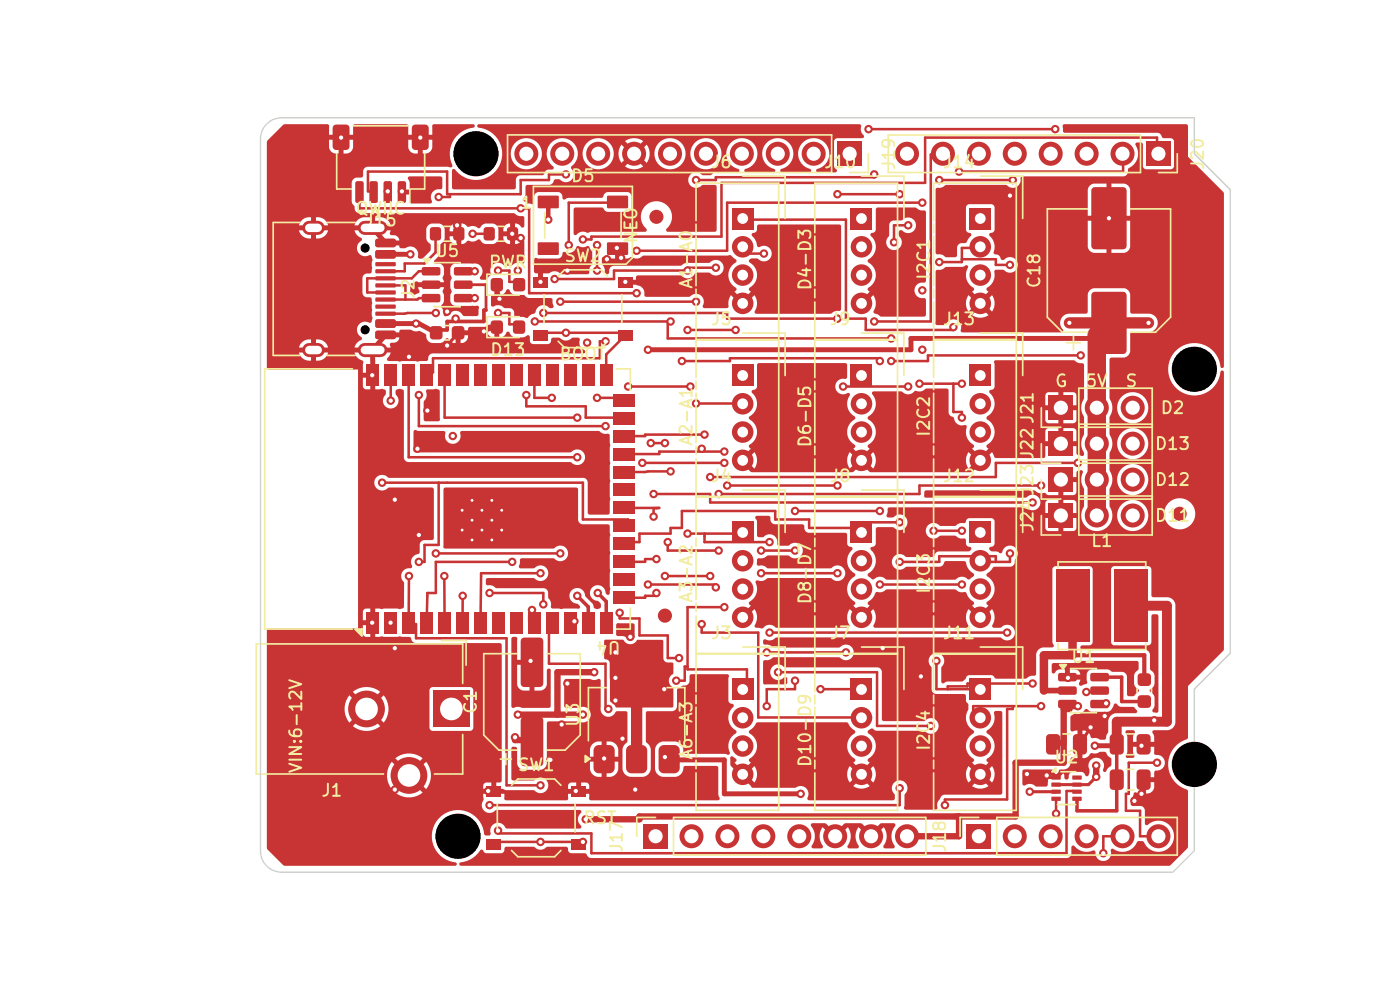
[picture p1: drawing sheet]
<svg xmlns="http://www.w3.org/2000/svg" width="297mm" height="210mm" viewBox="0 0 297 210" stroke-linecap="round" stroke-linejoin="round" font-family="sans-serif">
<defs><g id="words">
<g font-size="2.6" fill="#f2eda1">
<text x="120.9" y="39.2">D5</text>
<text x="150.6" y="36.3">J6</text>
<text x="174.6" y="36.3">J10</text>
<text x="190.5" y="36.3" transform="rotate(-90 190.5 36.3)">J19</text>
<text x="199.8" y="36.3">J14</text>
<text x="256" y="36.3" transform="rotate(-90 256 36.3)">J20</text>
<text x="75.2" y="46.1">QWIIC</text>
<text x="77.1" y="48.6">J15</text>
<text x="135.8" y="51.9" transform="rotate(-90 135.8 51.9)">NEO</text>
<text x="92.1" y="55.1">U5</text>
<text x="103.5" y="57.5">PWR</text>
<text x="119.5" y="56.2">SW2</text>
<text x="197.9" y="59.6" transform="rotate(-90 197.9 59.6)">I2C1</text>
<text x="88.5" y="63.7" transform="rotate(-90 88.5 63.7)">J2</text>
<text x="147.5" y="61.4" transform="rotate(-90 147.5 61.4)">A1-A0</text>
<text x="172.7" y="61.8" transform="rotate(-90 172.7 61.8)">D4-D3</text>
<text x="221.3" y="61.4" transform="rotate(-90 221.3 61.4)">C18</text>
<text x="150.6" y="69.6">J5</text>
<text x="175.8" y="69.6">J9</text>
<text x="199.8" y="69.6">J13</text>
<text x="103.8" y="76.1">D13</text>
<text x="118.5" y="77">BOOT</text>
<text x="223.6" y="82.7">G</text>
<text x="230.1" y="82.7">5V</text>
<text x="238.6" y="82.7">S</text>
<text x="246" y="88.4">D2</text>
<text x="147.5" y="94.7" transform="rotate(-90 147.5 94.7)">A2-A1</text>
<text x="172.7" y="95.1" transform="rotate(-90 172.7 95.1)">D6-D5</text>
<text x="197.9" y="92.9" transform="rotate(-90 197.9 92.9)">I2C2</text>
<text x="219.8" y="97.8" transform="rotate(-90 219.8 97.8)">J22J21</text>
<text x="244.8" y="96">D13</text>
<text x="150.6" y="102.9">J4</text>
<text x="175.8" y="102.9">J8</text>
<text x="199.8" y="102.9">J12</text>
<text x="244.8" y="103.7">D12</text>
<text x="219.8" y="113" transform="rotate(-90 219.8 113)">J24J23</text>
<text x="244.8" y="111.3">D11</text>
<text x="231.3" y="116.6">L1</text>
<text x="147.5" y="128" transform="rotate(-90 147.5 128)">A3-A2</text>
<text x="172.7" y="128.4" transform="rotate(-90 172.7 128.4)">D8-D7</text>
<text x="197.9" y="126.2" transform="rotate(-90 197.9 126.2)">I2C3</text>
<text x="131.9" y="135.4" transform="rotate(-180 131.9 135.4)">U4</text>
<text x="150.6" y="136.2">J3</text>
<text x="175.8" y="136.2">J7</text>
<text x="199.8" y="136.2">J11</text>
<text x="227.1" y="141.2">U1</text>
<text x="101.7" y="151.6" transform="rotate(-90 101.7 151.6)">C1</text>
<text x="123.5" y="154.4" transform="rotate(-90 123.5 154.4)">U3</text>
<text x="147.5" y="161.3" transform="rotate(-90 147.5 161.3)">A6-A3</text>
<text x="197.9" y="159.5" transform="rotate(-90 197.9 159.5)">I2C4</text>
<text x="64.7" y="164.2" transform="rotate(-90 64.7 164.2)">VIN:6-12V</text>
<text x="109.6" y="164.2">SW1</text>
<text x="172.7" y="162.9" transform="rotate(-90 172.7 162.9)">D10-D9</text>
<text x="223.5" y="162.5">U2</text>
<text x="68" y="169.6">J1</text>
<text x="123.5" y="175.4">RST</text>
<text x="132.7" y="181" transform="rotate(-90 132.7 181)">J17</text>
<text x="201.3" y="181" transform="rotate(-90 201.3 181)">J18</text>
</g>
<text font-size="2.4" fill="#f2eda1" x="110.3" y="44.8">1</text>
</g></defs>
<g fill="#c83434">
<path d="M224 120.8h7.1v15.3h-7.1z"/>
<path d="M236.5 120.8h7v15.3h-7z"/>
<path d="M180.5 110.7h4.5v4.5h-4.5z"/>
<path d="M222.5 106.8h5.1v5.1h-5.1z"/>
<path d="M155.3 144h4.5v4.5h-4.5z"/>
<path d="M222.5 83.9h5.1v5.1h-5.1z"/>
<path d="M205.7 144h4.5v4.5h-4.5z"/>
<path d="M77.7 129.8h2.7v4.5h-2.7z"/>
<path d="M81.5 129.8h2.7v4.5h-2.7z"/>
<path d="M85.3 129.8h2.7v4.5h-2.7z"/>
<path d="M89.2 129.8h2.7v4.5h-2.7z"/>
<path d="M93 129.8h2.7v4.5h-2.7z"/>
<path d="M96.8 129.8h2.7v4.5h-2.7z"/>
<path d="M100.6 129.8h2.7v4.5h-2.7z"/>
<path d="M104.4 129.8h2.7v4.5h-2.7z"/>
<path d="M108.2 129.8h2.7v4.5h-2.7z"/>
<path d="M112 129.8h2.7v4.5h-2.7z"/>
<path d="M115.8 129.8h2.7v4.5h-2.7z"/>
<path d="M119.6 129.8h2.7v4.5h-2.7z"/>
<path d="M123.4 129.8h2.7v4.5h-2.7z"/>
<path d="M127.3 129.8h2.7v4.5h-2.7z"/>
<path d="M130.1 125.4h4.5v2.7h-4.5z"/>
<path d="M130.1 121.6h4.5v2.7h-4.5z"/>
<path d="M130.1 117.8h4.5v2.7h-4.5z"/>
<path d="M130.1 114h4.5v2.7h-4.5z"/>
<path d="M130.1 110.2h4.5v2.7h-4.5z"/>
<path d="M130.1 106.4h4.5v2.7h-4.5z"/>
<path d="M130.1 102.6h4.5v2.7h-4.5z"/>
<path d="M130.1 98.8h4.5v2.7h-4.5z"/>
<path d="M130.1 95h4.5v2.7h-4.5z"/>
<path d="M130.1 91.2h4.5v2.7h-4.5z"/>
<path d="M130.1 87.3h4.5v2.7h-4.5z"/>
<path d="M130.1 83.5h4.5v2.7h-4.5z"/>
<path d="M127.3 77.3h2.7v4.5h-2.7z"/>
<path d="M123.4 77.3h2.7v4.5h-2.7z"/>
<path d="M119.6 77.3h2.7v4.5h-2.7z"/>
<path d="M115.8 77.3h2.7v4.5h-2.7z"/>
<path d="M112 77.3h2.7v4.5h-2.7z"/>
<path d="M108.2 77.3h2.7v4.5h-2.7z"/>
<path d="M104.4 77.3h2.7v4.5h-2.7z"/>
<path d="M100.6 77.3h2.7v4.5h-2.7z"/>
<path d="M96.8 77.3h2.7v4.5h-2.7z"/>
<path d="M93 77.3h2.7v4.5h-2.7z"/>
<path d="M89.2 77.3h2.7v4.5h-2.7z"/>
<path d="M85.3 77.3h2.7v4.5h-2.7z"/>
<path d="M81.5 77.3h2.7v4.5h-2.7z"/>
<path d="M77.7 77.3h2.7v4.5h-2.7z"/>
<path d="M96.4 104.5h11.7v11.7h-11.7z"/>
<path d="M231.7 62.1l.6-.2h6a.75 .75 0 0 1 .7 .7v11.7a.75 .75 0 0 1-.7 .8h-6a.75 .75 0 0 1-.8-.8v-11.7z"/>
<path d="M231.7 39.9l.6-.2h6a.75 .75 0 0 1 .7 .7v11.7a.75 .75 0 0 1-.7 .8h-6a.75 .75 0 0 1-.8-.8v-11.7z"/>
<path d="M180.5 144h4.5v4.5h-4.5z"/>
<path d="M155.3 110.7h4.5v4.5h-4.5z"/>
<path d="M235.6 163.4l.6-.2h1.5a.75 .75 0 0 1 .7 .8v2.8a.75 .75 0 0 1-.7 .8h-1.5a.75 .75 0 0 1-.8-.8v-2.8z"/>
<path d="M241.3 163.4l.6-.2h1.5a.75 .75 0 0 1 .7 .8v2.8a.75 .75 0 0 1-.7 .8h-1.5a.75 .75 0 0 1-.8-.8v-2.8z"/>
<path d="M91.4 48.3l.4-.1h1.2a.6 .6 0 0 1 .6 .6v1.6a.6 .6 0 0 1-.6 .6h-1.2a.6 .6 0 0 1-.6-.6v-1.6z"/>
<path d="M96.3 48.3l.4-.1h1.2a.6 .6 0 0 1 .6 .6v1.6a.6 .6 0 0 1-.6 .6h-1.2a.6 .6 0 0 1-.6-.6v-1.6z"/>
<path d="M222.1 155.9l.6-.2h1.5a.75 .75 0 0 1 .7 .8v2.8a.75 .75 0 0 1-.7 .8h-1.5a.75 .75 0 0 1-.8-.8v-2.8z"/>
<path d="M227.8 155.9l.6-.2h1.5a.75 .75 0 0 1 .7 .8v2.8a.75 .75 0 0 1-.7 .8h-1.5a.75 .75 0 0 1-.8-.8v-2.8z"/>
<path d="M84.5 38.6l1.2-.2 .4 .3 .1 3.9-.3 .4-1.1 .1-.4-.3v-3.9z"/>
<path d="M81.5 38.6l1.2-.2 .4 .3 .1 3.9-.3 .4-1.1 .1-.4-.3v-3.9z"/>
<path d="M78.5 38.6l1.2-.2 .4 .3 .1 3.9-.3 .4-1.1 .1-.4-.3v-3.9z"/>
<path d="M75.5 38.6l1.2-.2 .4 .3 .1 3.9-.3 .4-1.1 .1-.4-.3v-3.9z"/>
<path d="M87.6 26.6l.5-.2h2.1a.75 .75 0 0 1 .8 .8v3.9a.75 .75 0 0 1-.8 .7h-2.1a.75 .75 0 0 1-.7-.7v-3.9z"/>
<path d="M70.8 26.6l.5-.2h2.1a.75 .75 0 0 1 .8 .8v3.9a.75 .75 0 0 1-.8 .7h-2.1a.75 .75 0 0 1-.7-.7v-3.9z"/>
<path d="M205.7 77.4h4.5v4.5h-4.5z"/>
<path d="M91.4 69.4l.5-.2h1.3a.68 .68 0 0 1 .7 .6v1.5a.68 .68 0 0 1-.7 .7h-1.3a.68 .68 0 0 1-.7-.7v-1.5z"/>
<path d="M96 69.4l.5-.2h1.4a.68 .68 0 0 1 .6 .6v1.5a.68 .68 0 0 1-.6 .7h-1.4a.68 .68 0 0 1-.7-.7v-1.5z"/>
<path d="M180.5 44.1h4.5v4.5h-4.5z"/>
<path d="M110.7 152.3l.5-.3h3.3a.75 .75 0 0 1 .8 .8v9a.75 .75 0 0 1-.8 .7h-3.3a.75 .75 0 0 1-.7-.7v-9z"/>
<path d="M110.7 135.5l.5-.3h3.3a.75 .75 0 0 1 .8 .8v9a.75 .75 0 0 1-.8 .7h-3.3a.75 .75 0 0 1-.7-.7v-9z"/>
<path d="M222.5 91.6h5.1v5.1h-5.1z"/>
<path d="M91.9 146.5h7.8v7.8h-7.8z"/>
<path d="M79.8 50.8l.3-.2 3.6 .1 .3 .4-.1 1.1-.4 .2h-3.6l-.3-.4z"/>
<path d="M79.8 53.2l.3-.2 3.6 .1 .3 .4-.1 1.1-.4 .2h-3.6l-.3-.4z"/>
<path d="M79.7 57.2l4-.1 .3 .1v.6l-.3 .2h-3.9l-.2-.2z"/>
<path d="M79.7 60.2l4-.1 .3 .1v.6l-.3 .2h-3.9l-.2-.2z"/>
<path d="M79.7 61.7l4-.1 .3 .1v.6l-.3 .2h-3.9l-.2-.2z"/>
<path d="M79.7 64.7l4-.1 .3 .1v.6l-.3 .2h-3.9l-.2-.2z"/>
<path d="M79.8 67.9l.3-.2 3.6 .1 .3 .4-.1 1.1-.4 .2h-3.6l-.3-.4z"/>
<path d="M79.8 70.3l.3-.2 3.6 .1 .3 .4-.1 1.1-.4 .2h-3.6l-.3-.4z"/>
<path d="M79.7 66.2l4-.1 .3 .1v.6l-.3 .2h-3.9l-.2-.2z"/>
<path d="M79.7 63.2l4-.1 .3 .1v.6l-.3 .2h-3.9l-.2-.2z"/>
<path d="M79.7 58.7l4-.1 .3 .1v.6l-.3 .2h-3.9l-.2-.2z"/>
<path d="M79.7 55.7l4-.1 .3 .1v.6l-.3 .2h-3.9l-.2-.2z"/>
<circle cx="182.8" cy="119" r="2.29"/>
<circle cx="182.8" cy="125" r="2.29"/>
<circle cx="182.8" cy="131" r="2.29"/>
<circle cx="232.7" cy="109.4" r="2.55"/>
<circle cx="240.3" cy="109.4" r="2.55"/>
<circle cx="157.6" cy="152.3" r="2.29"/>
<circle cx="157.6" cy="158.3" r="2.29"/>
<circle cx="157.6" cy="164.3" r="2.29"/>
<circle cx="232.7" cy="86.5" r="2.55"/>
<circle cx="240.3" cy="86.5" r="2.55"/>
<circle cx="208" cy="152.3" r="2.29"/>
<circle cx="208" cy="158.3" r="2.29"/>
<circle cx="208" cy="164.3" r="2.29"/>
<circle cx="100.1" cy="114.5" r=".9"/>
<circle cx="104.3" cy="114.5" r=".9"/>
<circle cx="98" cy="112.4" r=".9"/>
<circle cx="102.2" cy="112.4" r=".9"/>
<circle cx="106.4" cy="112.4" r=".9"/>
<circle cx="100.1" cy="110.3" r=".9"/>
<circle cx="104.3" cy="110.3" r=".9"/>
<circle cx="98" cy="108.2" r=".9"/>
<circle cx="102.2" cy="108.2" r=".9"/>
<circle cx="106.4" cy="108.2" r=".9"/>
<circle cx="100.1" cy="106.1" r=".9"/>
<circle cx="104.3" cy="106.1" r=".9"/>
<circle cx="182.8" cy="152.3" r="2.29"/>
<circle cx="182.8" cy="158.3" r="2.29"/>
<circle cx="182.8" cy="164.3" r="2.29"/>
<circle cx="157.6" cy="119" r="2.29"/>
<circle cx="157.6" cy="125" r="2.29"/>
<circle cx="157.6" cy="131" r="2.29"/>
<circle cx="141.1" cy="130.6" r="1.5"/>
<circle cx="208" cy="85.7" r="2.29"/>
<circle cx="208" cy="91.7" r="2.29"/>
<circle cx="208" cy="97.7" r="2.29"/>
<circle cx="182.8" cy="52.4" r="2.29"/>
<circle cx="182.8" cy="58.4" r="2.29"/>
<circle cx="182.8" cy="64.4" r="2.29"/>
<circle cx="232.7" cy="94.1" r="2.55"/>
<circle cx="240.3" cy="94.1" r="2.55"/>
<circle cx="77.8" cy="150.4" r="3.9"/>
<circle cx="86.8" cy="164.5" r="3.9"/>
</g>
<path d="M65.6 48.3h1.8M77.4 48.3h3.3M65.6 74.3h1.8M77.4 74.3h3.3" fill="none" stroke="#c83434" stroke-width="3"/>
<g fill="#c83434">
<path d="M114.1 41.6l4.3-.1 .2 .3-.1 2.2-.2 .2h-4.1l-.1-.3z"/>
<path d="M114.1 51.5l4.3-.1 .2 .3-.1 2.2-.2 .2h-4.1l-.1-.3z"/>
<path d="M128.8 51.5l4.3-.1 .2 .3-.1 2.2-.2 .2h-4.1l-.1-.3z"/>
<path d="M128.8 41.6l4.3-.1 .2 .3-.1 2.2-.2 .2h-4.1l-.1-.3z"/>
<path d="M136.5 174.8h5.1v5.1h-5.1z"/>
<path d="M222.5 99.2h5.1v5.1h-5.1z"/>
<path d="M102.8 48.3l.4-.1h1.2a.6 .6 0 0 1 .6 .6v1.6a.6 .6 0 0 1-.6 .6h-1.2a.6 .6 0 0 1-.6-.6v-1.6z"/>
<path d="M107.7 48.3l.4-.1h1.2a.6 .6 0 0 1 .6 .6v1.6a.6 .6 0 0 1-.6 .6h-1.2a.6 .6 0 0 1-.6-.6v-1.6z"/>
<path d="M205.7 44.1h4.5v4.5h-4.5z"/>
<path d="M205.1 174.8h5.1v5.1h-5.1z"/>
<path d="M223.1 164.5h1.9v.8l-1.9 .1z"/>
<path d="M223.1 166h1.9v.8l-1.9 .1z"/>
<path d="M223.1 167.5h1.9v.8l-1.9 .1z"/>
<path d="M223.1 169h1.9v.8l-1.9 .1z"/>
<path d="M227.5 169h1.9l.1 .8-1.9 .1z"/>
<path d="M227.5 167.5h1.9l.1 .8-1.9 .1z"/>
<path d="M227.5 166h1.9l.1 .8-1.9 .1z"/>
<path d="M227.5 164.5h1.9l.1 .8-1.9 .1z"/>
<path d="M243.2 30.1h5.1v5.1h-5.1z"/>
<path d="M155.3 77.4h4.5v4.5h-4.5z"/>
<path d="M180.5 77.4h4.5v4.5h-4.5z"/>
<path d="M235.6 155.9l.6-.2h1.5a.75 .75 0 0 1 .7 .8v2.8a.75 .75 0 0 1-.7 .8h-1.5a.75 .75 0 0 1-.8-.8v-2.8z"/>
<path d="M241.3 155.9l.6-.2h1.5a.75 .75 0 0 1 .7 .8v2.8a.75 .75 0 0 1-.7 .8h-1.5a.75 .75 0 0 1-.8-.8v-2.8z"/>
<path d="M113.2 58.7h3v2.3h-3z"/>
<path d="M131.2 58.7h3v2.3h-3z"/>
<path d="M113.2 70h3v2.2h-3z"/>
<path d="M131.2 70h3v2.2h-3z"/>
<path d="M205.7 110.7h4.5v4.5h-4.5z"/>
<path d="M103.3 166.7h3v2.3h-3z"/>
<path d="M121.3 166.7h3v2.3h-3z"/>
<path d="M103.3 178h3v2.2h-3z"/>
<path d="M121.3 178h3v2.2h-3z"/>
<path d="M89.6 56.8l.3-.2 3.3 .1 .2 .4v1.1l-.4 .2h-3.3l-.2-.4z"/>
<path d="M89.6 59.6l.3-.1h3.3l.2 .4v1.1l-.4 .3h-3.3l-.2-.5z"/>
<path d="M89.6 62.5l.3-.2 3.3 .1 .2 .4v1.1l-.4 .2h-3.3l-.2-.4z"/>
<path d="M96.4 62.5l.3-.2 3.3 .1 .3 .4-.1 1.1-.4 .2h-3.2l-.3-.4z"/>
<path d="M96.4 59.6l.3-.1h3.3l.3 .4-.1 1.1-.4 .3h-3.2l-.3-.5z"/>
<path d="M96.4 56.8l.3-.2 3.3 .1 .3 .4-.1 1.1-.4 .2h-3.2l-.3-.4z"/>
<path d="M155.3 44.1h4.5v4.5h-4.5z"/>
<path d="M241.5 147.7l.5-.2h1.5a.68 .68 0 0 1 .7 .6v1.4a.68 .68 0 0 1-.7 .7h-1.5a.68 .68 0 0 1-.7-.7v-1.4z"/>
<path d="M241.5 143l.5-.2h1.5a.68 .68 0 0 1 .7 .7v1.3a.68 .68 0 0 1-.7 .7h-1.5a.68 .68 0 0 1-.7-.7v-1.3z"/>
<path d="M177.7 30.1h5.1v5.1h-5.1z"/>
<path d="M126.1 158.5l.6-.4 2.6-.1a1.12 1.12 0 0 1 1.1 1.2v3.7a1.12 1.12 0 0 1-1.1 1.1h-2.3a1.13 1.13 0 0 1-1.1-1.1v-3.7z"/>
<path d="M133 158.5l.6-.4 2.6-.1a1.13 1.13 0 0 1 1.1 1.2v3.7a1.12 1.12 0 0 1-1.1 1.1h-2.3a1.13 1.13 0 0 1-1.1-1.1v-3.7z"/>
<path d="M129.8 139.6l1.1-.5h8.4a1.5 1.5 0 0 1 1.5 1.5v3a1.5 1.5 0 0 1-1.5 1.5h-8.4a1.5 1.5 0 0 1-1.5-1.5v-3.3z"/>
<path d="M139.9 158.5l.6-.4 2.6-.1a1.13 1.13 0 0 1 1.1 1.2v3.7a1.12 1.12 0 0 1-1.1 1.1h-2.3a1.13 1.13 0 0 1-1.1-1.1v-3.7z"/>
<path d="M224.6 142.9l.3-.2 3.3 .1 .2 .4v1.1l-.4 .2h-3.3l-.2-.4z"/>
<path d="M224.6 145.7l.3-.1h3.3l.2 .4v1.1l-.4 .3h-3.3l-.2-.5z"/>
<path d="M224.6 148.6l.3-.2 3.3 .1 .2 .4v1.1l-.4 .2h-3.3l-.2-.4z"/>
<path d="M231.4 148.6l.3-.2 3.3 .1 .3 .4-.1 1.1-.4 .2h-3.2l-.3-.4z"/>
<path d="M231.4 145.7l.3-.1h3.3l.3 .4-.1 1.1-.4 .3h-3.2l-.3-.5z"/>
<path d="M231.4 142.9l.3-.2 3.3 .1 .3 .4-.1 1.1-.4 .2h-3.2l-.3-.4z"/>
<path d="M104.3 68.2l.4-.2h1.4a.66 .66 0 0 1 .6 .6v1.6a.66 .66 0 0 1-.6 .6h-1.4a.66 .66 0 0 1-.6-.6v-1.6z"/>
<path d="M109 68.2l.5-.2h1.3a.66 .66 0 0 1 .6 .6v1.6a.66 .66 0 0 1-.6 .6h-1.3a.66 .66 0 0 1-.7-.6v-1.6z"/>
<path d="M104.3 59.2l.4-.2h1.4a.66 .66 0 0 1 .6 .6v1.6a.66 .66 0 0 1-.6 .6h-1.4a.66 .66 0 0 1-.6-.6v-1.6z"/>
<path d="M109 59.2l.5-.2h1.3a.66 .66 0 0 1 .6 .6v1.6a.66 .66 0 0 1-.6 .6h-1.3a.66 .66 0 0 1-.7-.6v-1.6z"/>
<circle cx="146.7" cy="177.4" r="2.55"/>
<circle cx="154.3" cy="177.4" r="2.55"/>
<circle cx="161.9" cy="177.4" r="2.55"/>
<circle cx="169.6" cy="177.4" r="2.55"/>
<circle cx="177.2" cy="177.4" r="2.55"/>
<circle cx="184.8" cy="177.4" r="2.55"/>
<circle cx="192.4" cy="177.4" r="2.55"/>
<circle cx="232.7" cy="101.7" r="2.55"/>
<circle cx="240.3" cy="101.7" r="2.55"/>
<circle cx="208" cy="52.4" r="2.29"/>
<circle cx="208" cy="58.4" r="2.29"/>
<circle cx="208" cy="64.4" r="2.29"/>
<circle cx="215.3" cy="177.4" r="2.55"/>
<circle cx="222.9" cy="177.4" r="2.55"/>
<circle cx="230.5" cy="177.4" r="2.55"/>
<circle cx="238.1" cy="177.4" r="2.55"/>
<circle cx="245.8" cy="177.4" r="2.55"/>
<circle cx="139.3" cy="46" r="1.5"/>
<circle cx="238.1" cy="32.6" r="2.55"/>
<circle cx="230.5" cy="32.6" r="2.55"/>
<circle cx="222.9" cy="32.6" r="2.55"/>
<circle cx="215.3" cy="32.6" r="2.55"/>
<circle cx="207.7" cy="32.6" r="2.55"/>
<circle cx="200" cy="32.6" r="2.55"/>
<circle cx="192.4" cy="32.6" r="2.55"/>
<circle cx="157.6" cy="85.7" r="2.29"/>
<circle cx="157.6" cy="91.7" r="2.29"/>
<circle cx="157.6" cy="97.7" r="2.29"/>
<circle cx="182.8" cy="85.7" r="2.29"/>
<circle cx="182.8" cy="91.7" r="2.29"/>
<circle cx="182.8" cy="97.7" r="2.29"/>
<circle cx="208" cy="119" r="2.29"/>
<circle cx="208" cy="125" r="2.29"/>
<circle cx="208" cy="131" r="2.29"/>
<circle cx="157.6" cy="52.4" r="2.29"/>
<circle cx="157.6" cy="58.4" r="2.29"/>
<circle cx="157.6" cy="64.4" r="2.29"/>
<circle cx="250.3" cy="109" r="1.5"/>
<circle cx="172.6" cy="32.6" r="2.55"/>
<circle cx="165" cy="32.6" r="2.55"/>
<circle cx="157.4" cy="32.6" r="2.55"/>
<circle cx="149.8" cy="32.6" r="2.55"/>
<circle cx="142.1" cy="32.6" r="2.55"/>
<circle cx="134.5" cy="32.6" r="2.55"/>
<circle cx="126.9" cy="32.6" r="2.55"/>
<circle cx="119.3" cy="32.6" r="2.55"/>
<circle cx="111.7" cy="32.6" r="2.55"/>
<circle cx="232.3" cy="158.2" r=".9"/>
<circle cx="218.5" cy="167.9" r=".9"/>
<circle cx="244.9" cy="152.8" r=".9"/>
<circle cx="192.7" cy="47.8" r=".9"/>
<circle cx="190.9" cy="110.8" r=".9"/>
<circle cx="189.7" cy="51.4" r=".9"/>
<circle cx="131.5" cy="130" r=".9"/>
<circle cx="162.7" cy="138.4" r=".9"/>
<circle cx="179.5" cy="138.4" r=".9"/>
<circle cx="144.1" cy="139.6" r=".9"/>
<circle cx="112.9" cy="129.4" r=".9"/>
<circle cx="130.6" cy="143.8" r=".9"/>
<circle cx="195.7" cy="74.2" r=".9"/>
<circle cx="82.3" cy="40.6" r=".9"/>
<circle cx="96.1" cy="92.5" r=".9"/>
<circle cx="140.9" cy="146.2" r=".9"/>
<circle cx="195.7" cy="61.6" r=".9"/>
<circle cx="130.6" cy="148.6" r=".9"/>
<circle cx="82.9" cy="132.1" r=".9"/>
<circle cx="130.6" cy="138.4" r=".9"/>
<circle cx="109.9" cy="57.4" r=".9"/>
<circle cx="124.6" cy="72.7" r=".9"/>
<circle cx="128.2" cy="160.9" r=".9"/>
<circle cx="122.2" cy="167.8" r=".9"/>
<circle cx="114.7" cy="59.8" r=".9"/>
<circle cx="102.7" cy="70.3" r=".9"/>
<circle cx="103.6" cy="167.8" r=".9"/>
<circle cx="132.7" cy="59.8" r=".9"/>
<circle cx="116.8" cy="161.2" r=".9"/>
<circle cx="187.3" cy="137.5" r=".9"/>
<circle cx="128.8" cy="55" r=".9"/>
<circle cx="242.2" cy="168.4" r=".9"/>
<circle cx="83.8" cy="106" r=".9"/>
<circle cx="85.3" cy="40.6" r=".9"/>
<circle cx="133.7" cy="135.1" r=".9"/>
<circle cx="86.8" cy="75.7" r=".9"/>
<circle cx="226.6" cy="143.8" r=".9"/>
<circle cx="88.9" cy="113.5" r=".9"/>
<circle cx="108.7" cy="49.6" r=".9"/>
<circle cx="240.7" cy="169.9" r=".9"/>
<circle cx="235.3" cy="46.3" r=".9"/>
<circle cx="79" cy="132.1" r=".9"/>
<circle cx="120.4" cy="57.4" r=".9"/>
<circle cx="83.8" cy="137.5" r=".9"/>
<circle cx="214.3" cy="41.5" r=".9"/>
<circle cx="90.7" cy="87.1" r=".9"/>
<circle cx="231.4" cy="154.3" r=".9"/>
<circle cx="132.1" cy="156.7" r=".9"/>
<circle cx="106" cy="63.4" r=".9"/>
<circle cx="134.8" cy="167.5" r=".9"/>
<circle cx="89.2" cy="29.2" r=".9"/>
<circle cx="119.2" cy="153.7" r=".9"/>
<circle cx="94.9" cy="73.3" r=".9"/>
<circle cx="72.4" cy="29.2" r=".9"/>
<circle cx="79" cy="79.6" r=".9"/>
<circle cx="217.9" cy="164.2" r=".9"/>
<circle cx="83.8" cy="167.5" r=".9"/>
<circle cx="234.4" cy="151.9" r=".9"/>
<circle cx="195.4" cy="143.5" r=".9"/>
<circle cx="130.9" cy="52.6" r=".9"/>
<circle cx="88.6" cy="95.2" r=".9"/>
<circle cx="97" cy="47.8" r=".9"/>
<circle cx="222.1" cy="164.5" r=".9"/>
<circle cx="110.5" cy="50.5" r=".9"/>
<circle cx="120.4" cy="145" r=".9"/>
<circle cx="112.6" cy="140.2" r=".9"/>
<circle cx="242.2" cy="158.2" r=".9"/>
<circle cx="94.9" cy="66.1" r=".9"/>
<circle cx="131.8" cy="54.7" r=".9"/>
<circle cx="116.3" cy="46.6" r=".9"/>
<circle cx="141.1" cy="160.6" r=".9"/>
<circle cx="243.7" cy="68.5" r=".9"/>
<circle cx="226.9" cy="68.5" r=".9"/>
<circle cx="137.5" cy="74.2" r=".9"/>
<circle cx="232.6" cy="164.8" r=".9"/>
<circle cx="169.9" cy="168.4" r=".9"/>
<circle cx="232.6" cy="162.4" r=".9"/>
<circle cx="117.7" cy="59.2" r=".9"/>
<circle cx="220.9" cy="103" r=".9"/>
<circle cx="152.5" cy="104.8" r=".9"/>
<circle cx="117.1" cy="84.4" r=".9"/>
<circle cx="145.9" cy="57.4" r=".9"/>
<circle cx="151.9" cy="56.8" r=".9"/>
<circle cx="143.5" cy="144.4" r=".9"/>
<circle cx="153.7" cy="128.8" r=".9"/>
<circle cx="108.7" cy="119.2" r=".9"/>
<circle cx="161.5" cy="116.8" r=".9"/>
<circle cx="168.7" cy="116.8" r=".9"/>
<circle cx="152.5" cy="116.8" r=".9"/>
<circle cx="141.7" cy="115" r=".9"/>
<circle cx="142.3" cy="100" r=".9"/>
<circle cx="168.7" cy="144.4" r=".9"/>
<circle cx="162.7" cy="149.8" r=".9"/>
<circle cx="138.7" cy="104.8" r=".9"/>
<circle cx="94.3" cy="122.2" r=".9"/>
<circle cx="219.1" cy="106.6" r=".9"/>
<circle cx="115.3" cy="128.2" r=".9"/>
<circle cx="103.9" cy="125.8" r=".9"/>
<circle cx="141.1" cy="94" r=".9"/>
<circle cx="151.9" cy="124.6" r=".9"/>
<circle cx="219.1" cy="145" r=".9"/>
<circle cx="204.1" cy="112.6" r=".9"/>
<circle cx="198.1" cy="112.6" r=".9"/>
<circle cx="137.5" cy="124" r=".9"/>
<circle cx="204.1" cy="88.6" r=".9"/>
<circle cx="135.1" cy="62.2" r=".9"/>
<circle cx="177.7" cy="121.6" r=".9"/>
<circle cx="245.5" cy="161.8" r=".9"/>
<circle cx="161.5" cy="121.6" r=".9"/>
<circle cx="204.1" cy="81.4" r=".9"/>
<circle cx="138.1" cy="94" r=".9"/>
<circle cx="195.1" cy="81.4" r=".9"/>
<circle cx="110.5" cy="44.2" r=".9"/>
<circle cx="138.7" cy="109.6" r=".9"/>
<circle cx="198.7" cy="140.2" r=".9"/>
<circle cx="214.3" cy="56.2" r=".9"/>
<circle cx="120.1" cy="37" r=".9"/>
<circle cx="220.9" cy="149.8" r=".9"/>
<circle cx="103.9" cy="170.8" r=".9"/>
<circle cx="199.3" cy="55.6" r=".9"/>
<circle cx="81.1" cy="102.4" r=".9"/>
<circle cx="190.9" cy="167.2" r=".9"/>
<circle cx="234.1" cy="181" r=".9"/>
<circle cx="214.3" cy="117.4" r=".9"/>
<circle cx="190.9" cy="119.2" r=".9"/>
<circle cx="200.5" cy="170.8" r=".9"/>
<circle cx="93.1" cy="41.8" r=".9"/>
<circle cx="88.9" cy="119.2" r=".9"/>
<circle cx="114.7" cy="166.6" r=".9"/>
<circle cx="123.7" cy="178.6" r=".9"/>
<circle cx="114.7" cy="178.6" r=".9"/>
<circle cx="86.8" cy="122.2" r=".9"/>
<circle cx="147.7" cy="38.2" r=".9"/>
<circle cx="98.2" cy="126.4" r=".9"/>
<circle cx="223.9" cy="27.4" r=".9"/>
<circle cx="118.9" cy="117.4" r=".9"/>
<circle cx="92.5" cy="117.4" r=".9"/>
<circle cx="118.9" cy="64" r=".9"/>
<circle cx="184.3" cy="27.4" r=".9"/>
<circle cx="147.7" cy="64" r=".9"/>
<circle cx="185.5" cy="37" r=".9"/>
<circle cx="214.9" cy="38.2" r=".9"/>
<circle cx="177.7" cy="67.6" r=".9"/>
<circle cx="177.7" cy="41.2" r=".9"/>
<circle cx="190.9" cy="41.2" r=".9"/>
<circle cx="115.3" cy="66.4" r=".9"/>
<circle cx="114.7" cy="121.6" r=".9"/>
<circle cx="199.3" cy="38.2" r=".9"/>
<circle cx="174.1" cy="146.2" r=".9"/>
<circle cx="129.1" cy="150.4" r=".9"/>
<circle cx="154.3" cy="103" r=".9"/>
<circle cx="177.7" cy="103" r=".9"/>
<circle cx="192.7" cy="82" r=".9"/>
<circle cx="141.1" cy="122.2" r=".9"/>
<circle cx="178.9" cy="82" r=".9"/>
<circle cx="150.7" cy="122.2" r=".9"/>
<circle cx="121.9" cy="131.8" r=".9"/>
<circle cx="122.5" cy="126.4" r=".9"/>
<circle cx="100.7" cy="57.5" r=".9"/>
<circle cx="126.8" cy="125.8" r=".9"/>
<circle cx="100.7" cy="63.2" r=".9"/>
<circle cx="163.3" cy="134.2" r=".9"/>
<circle cx="145.9" cy="113.2" r=".9"/>
<circle cx="139.3" cy="125.8" r=".9"/>
<circle cx="163.3" cy="115" r=".9"/>
<circle cx="213.7" cy="134.2" r=".9"/>
<circle cx="147.7" cy="85.6" r=".9"/>
<circle cx="139.3" cy="118.6" r=".9"/>
<circle cx="185.5" cy="68.2" r=".9"/>
<circle cx="186.7" cy="76.6" r=".9"/>
<circle cx="144.7" cy="76.6" r=".9"/>
<circle cx="148.9" cy="132.4" r=".9"/>
<circle cx="148.9" cy="95.2" r=".9"/>
<circle cx="153.7" cy="95.8" r=".9"/>
<circle cx="149.5" cy="92.2" r=".9"/>
<circle cx="228.7" cy="98.2" r=".9"/>
<circle cx="150.7" cy="101.2" r=".9"/>
<circle cx="111.7" cy="83.8" r=".9"/>
<circle cx="189.1" cy="76.6" r=".9"/>
<circle cx="113.5" cy="68.2" r=".9"/>
<circle cx="189.1" cy="71.8" r=".9"/>
<circle cx="229.3" cy="75.4" r=".9"/>
<circle cx="142.3" cy="68.2" r=".9"/>
<circle cx="126.7" cy="57.4" r=".9"/>
<circle cx="126.7" cy="52" r=".9"/>
<circle cx="126.7" cy="84.4" r=".9"/>
<circle cx="120.1" cy="70.6" r=".9"/>
<circle cx="123.7" cy="50.8" r=".9"/>
<circle cx="122.5" cy="88.6" r=".9"/>
<circle cx="135.1" cy="53.2" r=".9"/>
<circle cx="128.5" cy="72.4" r=".9"/>
<circle cx="203.5" cy="36.4" r=".9"/>
<circle cx="195.7" cy="43" r=".9"/>
<circle cx="145.9" cy="70" r=".9"/>
<circle cx="156.1" cy="70" r=".9"/>
<circle cx="168.7" cy="108.4" r=".9"/>
<circle cx="133.3" cy="82" r=".9"/>
<circle cx="122.5" cy="97" r=".9"/>
<circle cx="204.1" cy="124" r=".9"/>
<circle cx="162.1" cy="53.8" r=".9"/>
<circle cx="186.7" cy="108.4" r=".9"/>
<circle cx="186.7" cy="124" r=".9"/>
<circle cx="146.5" cy="82" r=".9"/>
<circle cx="197.5" cy="154" r=".9"/>
<circle cx="153.7" cy="98.2" r=".9"/>
<circle cx="165.1" cy="142.6" r=".9"/>
<circle cx="136.3" cy="98.2" r=".9"/>
<circle cx="128.5" cy="90.4" r=".9"/>
<circle cx="82.9" cy="85" r=".9"/>
<circle cx="88.9" cy="83.8" r=".9"/>
<circle cx="123.7" cy="151.6" r=".9"/>
<circle cx="109.9" cy="151.6" r=".9"/>
<circle cx="109.3" cy="156.4" r=".9"/>
<circle cx="228.7" cy="149.8" r=".9"/>
<circle cx="126.1" cy="142.6" r=".9"/>
<circle cx="124.3" cy="173.8" r=".9"/>
<circle cx="105.7" cy="176.2" r=".9"/>
<circle cx="88.3" cy="68.6" r=".9"/>
<circle cx="87.1" cy="53.9" r=".9"/>
<circle cx="96.7" cy="67.6" r=".9"/>
<circle cx="92.5" cy="66.4" r=".9"/>
<circle cx="100.3" cy="49.6" r=".9"/>
<circle cx="120.7" cy="52" r=".9"/>
<circle cx="202.3" cy="69.4" r=".9"/>
<circle cx="224" cy="172.6" r=".9"/>
<circle cx="234.7" cy="149.2" r=".9"/>
<circle cx="230.5" cy="146.8" r=".9"/>
<circle cx="105.7" cy="66.4" r=".9"/>
<circle cx="105.7" cy="57.4" r=".9"/>
</g>
<path d="M227.5 139h15.3v5.2" fill="none" stroke="#c83434" stroke-width=".9"/>
<path d="M221.5 146.5h4.9" fill="none" stroke="#c83434" stroke-width="1.2"/>
<path d="M227.5 128.5v10.5h-6v7.5" fill="none" stroke="#c83434" stroke-width="1.8"/>
<path d="M240 128.5h7.6v24.6h-10.7v4.8" fill="none" stroke="#c83434" stroke-width="2.1"/>
<path d="M79 48.3l2.8 3.2M81.8 53.9h5.3M81.8 71l-2.8 3.3M81.8 68.6h7.1l3.6 2M232.7 71.1l-.4 .1v.6h-39v2.4h-55.8M236.9 157.9l-.4 .3h-4.2M244.9 152.8h-7.8l-.2 .3M141.1 160.6h.6l.6 .6h11.4v7.2h16.2" fill="none" stroke="#c83434" stroke-width="1.1"/>
<path d="M98.3 57.5h2.4M98.3 63.2h2.4M122.5 126.4l2.3 2.3v3.4M126.8 125.8l1.8 1.8v4.5M233.3 143.6h4.7v5.2h4.8M236.9 157.9v14.1h-8.4v-2.6" fill="none" stroke="#c83434" stroke-width=".75"/>
<g fill="none" stroke="#c83434" stroke-width=".66">
<path d="M72.4 29.1v.1M89.2 29.1v.1M82.3 40.6v.1M85.3 40.6v.1M97 47.8l.3 1.8M108.7 49.6h.1M114.7 59.8v.1M130.9 52.6l.1 .1M132.7 59.8v.1M79 79.6h.1M91.4 60.4h3.5v5.7M97.2 70.6l-2.3 2.7"/>
<path d="M105.4 69.4l-2.7 .9M105.4 60.4l.6 3M79 132.1h.1M82.9 132.1h.1M112.6 140.2l.3 .3M226.4 143.6l.2 .2M231.4 154.3l-2.3 3.6M242.6 157.9l-.4 .3M103.6 167.8l1.2 .1M122.2 167.8l.6 .1M128.2 160.9v.1M218.5 167.9h5.5"/>
<path d="M232.6 164.8l-1.7 1.6h-6.9M242.6 165.4l-.4 3"/>
</g>
<g fill="none" stroke="#c83434" stroke-width=".54">
<path d="M120.1 37h-3.6v1.2h-6v3h-15.6v-4.8h-16.8v4.2l1.2 .1M184.3 27.4h39.6M185.5 37v.6h-33.6v.6h-4.2M199.3 38.2h15.6M200 32.6l-.1 .2h-2.4v35.4h-12M238.1 32.6l.2 .2v3.6h-34.8M245.8 32.6l-.3 .2v-3.6h-49.2v9.6h-43.2v11.4h-27.6v.6h-1.8M76.3 40.7v3.5h36v18h22.8M91.4 57.5h-2.5l-1.5 1.5h-9.5v3h3.9M92.4 49.6v4l-2.3 2.3h-4.2v1.6h-4.1M95.5 41.2v.6h-2.4M100.3 49.6h3.5"/>
<path d="M105.7 57.4h2.4v2.4h1.8l.2 .6M126.7 52v5.4M131 42.8l-.1 .2h-10.2v9M151.9 56.8h-6v.6h-15.6v1.8h-12.6M157.6 46.4l.3 .2h21.6v21h4.2v2.4h18.6v-.6M157.6 52.4l.3 .2v1.2h4.2M177.7 41.2h13.2M192.7 47.8h-3v3.6M195.7 43h-41.4v10.2h-19.2M204.1 55h7.2v1.2h3M208 52.4l-.3 .2h-3.6v3h-4.8M81.8 60.5h4.2v3"/>
<path d="M82.9 79.6v5.4M86.7 79.6v17.4h35.8M91.4 63.2h-2.5l-.3 .3h-6.8M92.5 66.4l-10.7 .1M94.3 79.6v9h28.2M96.7 67.6v.6M105.7 66.4h2.4v2.4h1.8l.2 .6M113.4 79.6v4.8h3.7M113.5 68.2h28.8M114.7 71.1v-.5h18v.5l-4.1 4.1v4.4M115.3 66.4h39v1.2h23.4M118.9 64h28.8"/>
<path d="M128.5 72.4h-1.2v3.6h-35.4v3h-1.2l-.2 .6M141.7 68.2v3.6h47.4M144.7 76.6h10.2v-.6h31.8v.6M145.9 70h10.2M229.3 75.4h-32.4v1.2h-7.8M88.9 83.8v6.6h39.6M111.7 83.8v2.4h12.6v2.4l8.1 .1M126.7 84.4h5.4l.3 .5M133.3 82h13.2M136.3 98.2h17.4M138.1 94h3M142.3 100l-9.9 .1"/>
<path d="M147.7 85.6l9.9 .1M148.9 95.2v.6M149.5 92.2h-12.6v.3h-4.5M153.7 95.8h-13.8v.5h-7.5M178.9 82h13.8M195.1 81.4h9M202.3 81.4v6h1.8v1.2M228.7 98.2h-17.4v3h-60.6M81.1 102.4h42.6v7.8h9.6v1.2h-.6l-.3 .2M92.5 117.4h26.4M93.1 102.4v13.2h-3v3.6h-1.2M108.7 119.2h-16.2v6.6h-1.8l-.2 6.3"/>
<path d="M132.4 107.7h7.5l-.6 .1M138.7 104.8h12v1.8h68.4M138.7 107.8v1.8M139.3 118.6h-2.4v.6h-4.5M141.7 115v1.8h10.8M149.5 113.2v1.8h13.8M154.3 103h23.4M157.6 113l-.3 .2h-11.4M161.5 116.8h7.2M168.7 108.4h18M182.8 113l.3 .2h.6v-1.2h-12v-1.8h-7.2v-1.8h-19.8v3.6h-2.4v1.2h-6.6v1.8h-3l-.3 .4M190.9 110.8h-8.4v1.2"/>
<path d="M190.9 119.2h8.4v-1.2h12v1.2M198.1 112.6h6M214.3 117.4v1.8h-6l-.3-.2M220.9 103h-25.8v1.8h-42.6M86.8 122.2l-.1 9.9 .4 .3h1.2v3h19.2v31.2h7.2M94.3 122.2v9.9M98.2 126.4l-.1 5.7M103.9 125.8h11.4v2.4M112.9 129.4v1.2h-.6v1.2h.6l.5 .3M114.7 121.6h-12.6l-.2 10.5M117.2 132.1l-.1 .3h-.6v8.4h12v9.6h.6M121.9 131.8h-.6l-.3 .3"/>
<path d="M131.5 130v1.2h4.2v3.6h6v4.8h2.4M137.5 124h14.4v.6M139.3 125.8v.6h-2.4v.4h-4.5M141.1 122.2h9.6M148.9 132.4v1.8h12v18l21.9 .1M153.7 128.8h-7.8v13.2h12.6v4.2l-.9 .1M161.5 121.6h16.2M162.7 138.4h16.8M163.3 134.2h50.4M186.7 124h17.4M145.9 141.4h-.6v3h-1.8M165.1 142.6h21v11.4h11.4"/>
<path d="M168.7 144.4v1.8h-6v3.6M174.1 146.2l8.7 .1M198.7 140.2v6l9.3 .1M214.9 149.8v.6h-1.2v19.2h-13.2v1.2M219.1 145h-13.8v.6h-4.2v.6M220.9 149.8h-14.4v2.4l1.5 .1M233.3 146.5l-.4 .3h-2.4M234.7 149.2h-1.2l-.2 .1M123.7 178.6h-.6l-.3 .5-.3-.5h-17.4l-.3 .5M190.9 167.2v3.6h-87M224 169.4v3.2M228.5 167.9l-2.2-.1v13.2h-100.8v-4.2h-19.8v-.6"/>
<path d="M238.1 177.4h-4v3.6M245.5 161.8h-6v6.6h-.6v3.6h3v5.4h3.9"/>
</g>
<path d="M130.6 138.4l4.5 3.7M135.1 142.1l-4.5 1.7v4.8M135.1 142.1l5.8 4.1" fill="none" stroke="#c83434" stroke-width="1.5"/>
<path d="M226.9 68.5h16.8M135.1 142.1v18.9" fill="none" stroke="#c83434" stroke-width="2.4"/>
<path d="M98.3 60.4h4.8v5.4M217.9 164.2v.7h6.1" fill="none" stroke="#c83434" stroke-width=".6"/>
<path d="M235.3 68.5l-2.6 2.6v38.3" fill="none" stroke="#c83434" stroke-width="3.9"/>
<path d="M109.3 156.4v.6h3l.6 .3M109.9 151.6h13.8M126.1 142.6h-7.8v9M225.7 157.6h-1.8l-.5 .3M226.4 149.3l.5 .5M226.9 149.8v.6h-1.2v11.4h-10.2v11.4h-79.8v.6h-11.4M226.9 149.8h1.8M203.5 173.2v4.2h-11.1M232.6 162.4v2.4" fill="none" stroke="#c83434" stroke-width="1.3"/>
<path d="M116.3 42.8v3.8" fill="none" stroke="#c83434" stroke-width=".96"/>
<path d="M103.1 65.8h-.4v2.4h-7.8v1.8h-2.4v.6" fill="none" stroke="#c83434" stroke-width=".78"/>
<g fill="#c83434">
<path d="M128.2 135.8l.3-.1 3.8 .1a1.64 1.64 0 0 0 1.4 .9 1.64 1.64 0 0 0 1.5-1l5.4 .1 .1 .2 .1 4 .5 .5h1.3l.2 .2v2.2a1.64 1.64 0 0 0-.9 1.5 1.64 1.64 0 0 0 .9 1.5l.1 3.9-.2 .3-12.1-.1a2.01 2.01 0 0 0-1.1-1.2l-.1-8.1-.4-.7-.8-.3z"/>
<path d="M60.1 26.5l.3-.2h9l.4 .4v1.9h5.1v-1.8v-.3l.4-.2h10.9l.4 .4v1.9h5.1v-1.8v-.3l.4-.2 8.4 .1a.37 .37 0 0 1 .2 .3 .37 .37 0 0 1-.3 .4 5.6 5.6 0 0 0-4.4 8.1l-.3 .3-.7-.1h-16.8a1.03 1.03 0 0 0-1.2 .9l-.1 1.3-1.2 .1a1.17 1.17 0 0 0-1.1 1.1v3.9l.2 .6 .4 .5v.5a1.04 1.04 0 0 0 .9 .9h32.8l.4 .1a1.59 1.59 0 0 0 1.4 .5l.4 .1 .1 .3v1.7l-.1 .3a.97 .97 0 0 1-1-.5l-.8-.3v4.4a2.07 2.07 0 0 0 1.5-.9h.2l.2 .3v4.4a.74 .74 0 0 1-1.1 .1 2.29 2.29 0 0 0-1.8 .7l-1.3-.1a1.72 1.72 0 0 0-2.2-.3 1.72 1.72 0 0 0-.7 2.1l-.9 1.2h-1a.41 .41 0 0 1-.4-.3 .41 .41 0 0 1 .2-.4 1.7 1.7 0 0 0 0-2 1.7 1.7 0 0 0-1.8-.7h-3.8a1.17 1.17 0 0 0-.9 1.1v1.1l.3 .9-.3 .8v1.1l.3 .9-.3 .9 .1 1.2a1.14 1.14 0 0 0 1 1h4.3a.42 .42 0 0 1 .5 0 .42 .42 0 0 1 .2 .5l-.1 1.3-.3 .3-2.7 .1-.3-.2a1.7 1.7 0 0 0-1.6-1 1.7 1.7 0 0 0-1.5 1l-.4 .2a.4 .4 0 0 1-.4-.1 .4 .4 0 0 1-.2-.4 1.85 1.85 0 0 0-.5-1.4v-.4l.5-.7v-1.7a.63 .63 0 0 1-.1-.8l.2-.7h-5.5l.1 .3a.63 .63 0 0 1 .2 .8 .63 .63 0 0 1-.7 .4l-.8 .1-.5-.3 .1-1.9 .9-.5a.43 .43 0 0 1 .7 .1h5.5l-.3-1 .2-.5 .1-1.4a1.46 1.46 0 0 0-1.9-1.1l-.2-.3v-.3l1.3-1.4v-2l.8-.8 .1-.5h1.1a1.33 1.33 0 0 0 1.4 1.2v-1.7h-1.4v.5h-1.1v-2h1.1v.5h1.4v-1.7h1.1v4.4l.7-.2 .7-.6a2.13 2.13 0 0 0 2.3-.2l.3 .2a1.33 1.33 0 0 0 1 .8h1.7a1.36 1.36 0 0 0 1.1-1.1l1.1-.1a1.33 1.33 0 0 0 1.4 1.2v-1.7h-1.4v.5h-1.1v-2h1.1v.5h1.4v-1.7h-.2a1.34 1.34 0 0 0-1.2 1.2l-1.1-.1a1.42 1.42 0 0 0-1.2-1.1h-1.6l-.4 .2-.5 .5a.43 .43 0 0 1-.6 .3l-.3-.2a1.7 1.7 0 0 0-1.5-.1l-.5-.1a1.29 1.29 0 0 0-1.2-.6h-1.3a1.34 1.34 0 0 0-1.2 1.2l-1.1-.1a1.42 1.42 0 0 0-1.2-1.1h-1.5a1.35 1.35 0 0 0-1.2 1.2v2.1l.4 .7 .5 .4 .1 1.1-.2 .4-1.4 1.4a.74 .74 0 0 1-1.2-.2 1.74 1.74 0 0 0-.6-1.9 1.74 1.74 0 0 0-2.1 .1l-.9-.1-.3-.2v-.3h-2.6a.55 .55 0 0 1-.3-.6 .55 .55 0 0 1 .4-.5h2.5a1.33 1.33 0 0 0-1.7-1.1l-.3-.4 .2-.6-1.1-.1a.59 .59 0 0 1 .2-1l.9-.1a2.25 2.25 0 0 0-2-1.6h-1.3v1l-.4 .3h-.5l-.1-.2-.1-1.1a3.1 3.1 0 0 0-2.2 .3 2.18 2.18 0 0 0-1.1 1.4l1.1 .1a.59 .59 0 0 1-.2 1h-.9v.1a3.2 3.2 0 0 0 1.6 1.7l-.1 .3a1.77 1.77 0 0 0-.7 2.5 1.77 1.77 0 0 0 2.5 .6l.3 .1 .2 .9-.1 .6v2l-.3 .3-1.1 .1-.5 .5-.1 3.6 .1 .4a1.39 1.39 0 0 0 1.6 .5l.3 .3 .1 .9-.1 2.6 .1 .5-.1 .8a.42 .42 0 0 1-.8 .2 1.77 1.77 0 0 0-2.2 .9 1.77 1.77 0 0 0 .8 2.3 .64 .64 0 0 1-.6 .8l-.4 .4-.5 .9h.9a.55 .55 0 0 1 .4 .6 .55 .55 0 0 1-.4 .5h-.9v.1a2.29 2.29 0 0 0 1.7 1.6 .56 .56 0 0 1 .1 .8v1.8h1.6l-.1-3.6 .4-.3h.5l.1 .2 .1 7.2 1.5-.1 .6 .2 .2 .2a1.43 1.43 0 0 1-.6 1.5 1.68 1.68 0 0 0 .8 2.1 1.68 1.68 0 0 0 2.2-.6 1.68 1.68 0 0 0-.3-2.2l-.1-.7 .2-.3 .8-.2 .7 .2 .1 14.4 .2 .5 .4 .3 34.8 .2a1.69 1.69 0 0 0 2.5 .1 1.69 1.69 0 0 0 0-2.4 1.69 1.69 0 0 0-2.5 .1l-33 .1-.3-.2-.1-.2v-4a.42 .42 0 0 1 .3-.4 .42 .42 0 0 1 .5 .1l5.6 .1 .4 .4a1.69 1.69 0 0 0 1.5 2.3 1.69 1.69 0 0 0 1.6-2.3l.4-.4h28.9l.4 .1a1.61 1.61 0 0 0 1.6 .5l.4 .2 .2 2.3-.1 .4 .1 3.4-.1 .4 .1 3.4-.1 3.3 .1 .5-.1 2.8-.2 .4-4.1 .1-.3-.2-.1-6.7a1.03 1.03 0 0 0-.9-.9h-41.2l-.4-.2a1.67 1.67 0 0 0-2.4 .1 1.67 1.67 0 0 0 .2 2.4 1.67 1.67 0 0 0 2.4-.2l9.2-.1 .4 .3v10.6l-.3 .3h-1.8l-.5 .2-.4 .7v1.7l-.3 .3a1.7 1.7 0 0 0-1.3 2.6l-.1 .4a1.89 1.89 0 0 0-2.2 1.9l.6 1.3v5.1l-.2 .2-.6 .2-5.3-.1v6l5.3-.1 2 .1 .3 .3a1.03 1.03 0 0 0 .9 1h17.9l.3 .2 .1 29-.3 .4h-.8v1.3h1.3l.7 .3h5.9a1.77 1.77 0 0 0 1.9 .5 1.77 1.77 0 0 0 1.2-1.4h4.2v.6h4.5v-.8l-.4-.5h-1.3v1.3h-1.1v-1.3h-1a.72 .72 0 0 0-.7 .7h-4.2v-.3a1.7 1.7 0 0 0-1.2-1.4 1.7 1.7 0 0 0-1.8 .5l-4.4 .1-.3-.2-.1-6.6a.67 .67 0 0 1 .6-.4 .67 .67 0 0 1 .6 .4v3.3a1.53 1.53 0 0 0 1.4 1.2h3.6l.6-.2h9.9v.1a2.04 2.04 0 0 0 2.4 1.6h1.9a1.87 1.87 0 0 0 1.7-1.7v-1.5h-2.5v3.2h-1.1v-3.2h-2.4v1.5h-9.9a1.46 1.46 0 0 0 .7-1.2v-2.9h9.2v1.5h6v-1.6a2 2 0 0 0-2.5-1.6v3.2h-1.1v-3.2h-.8a1.87 1.87 0 0 0-1.6 1.7h-9.2v-5.6l.2-.3 6.6-.1a1.69 1.69 0 0 0 2.5-1.5 1.69 1.69 0 0 0-2.6-1.3h-2.6l-.3-.2-.1-5.7 .4-.3h5.1a1.78 1.78 0 0 0 1.7 0l.5 .1v.3v5.8a1.71 1.71 0 0 0 1.3 1.8 1.71 1.71 0 0 0 2-1.1h2l.4 .3v6l-.1 .3-.6 .5-.3 .9v4.2a1.87 1.87 0 0 0 1.6 1.7h2.8a1.88 1.88 0 0 0 1.6-1.7v-4.2a2.17 2.17 0 0 0-1-1.4v-6.5l.3-.1 5.4-.1a1.1 1.1 0 0 0 .8-1v-3.5l.3-.3a2.51 2.51 0 0 1 1.8-.7l.5-.5 .1-1.5 .3-.3h7.7a.5 .5 0 0 1 .4 .4 .5 .5 0 0 1-.2 .5v4.7l.2 .5 .5 .2a.41 .41 0 0 1 .4 .2 .41 .41 0 0 1 0 .5 3.1 3.1 0 0 0 .6 5v.4a3.2 3.2 0 0 0-1.3 4.3 .55 .55 0 0 1-.9 .3l-8.6-.1-.4-.3a1.96 1.96 0 0 0-1.7-2.3h-2.7a1.87 1.87 0 0 0-1.6 1.7v4.1a1.87 1.87 0 0 0 1.6 1.7h2.8a1.95 1.95 0 0 0 1.6-2.1l.4-.2h6.6l.3 .1 .2 6.2a.53 .53 0 0 1-.2 1h-26.9l-.4-.4v-1h-4.5v1.2l-.3 .2h-12.8l-.4-.4v-1h-4.5v1.4a1.68 1.68 0 0 0 .4 2.3 1.68 1.68 0 0 0 2.3-.2l17.8-.1a.4 .4 0 0 1 .3 .3 .4 .4 0 0 1-.1 .5 1.68 1.68 0 0 0 .1 2.6v.4l-.3 .2h-15.4l-.4-.2a1.69 1.69 0 0 0-2.2-.9 1.69 1.69 0 0 0-.9 2.2l-.4 .3h-.7l-.3-.2a5.6 5.6 0 0 0-5.7-5.2 5.6 5.6 0 0 0-5.4 5.4 5.6 5.6 0 0 0 5.1 5.8 .37 .37 0 0 1 .2 .4 .37 .37 0 0 1-.4 .3h-36.1l-.3-.2-3.4-3.4-.1-16h25.5a4.6 4.6 0 0 0 1 3.3l1.3-1.3h.6l.3 .4v.2l-1.4 1.4 .4 .4a4.6 4.6 0 0 0 5.4-.4l-1.5-1.5 .1-.3 .4-.3 .4 .1 1.3 1.3 .5-.7h11.6v.6h1.7v-1.3h-1.2l-.5 .7h-11.6v-.2a4.6 4.6 0 0 0-.5-4.9l-1.3 1.3h-.5l-.4-.4 .1-.2 1.4-1.4-.5-.4a4.6 4.6 0 0 0-5.3 .4l1.3 1.3 .1 .4-.3 .3-.4 .1-1.5-1.4-.7 1.1-.3 1.4h-25.5v-14.1h16.5a4.6 4.6 0 0 0 1 3.3l1.3-1.3h.6l.3 .4v.2l-1.4 1.4 .4 .4a4.7 4.7 0 0 0 4.9 0h10.9l.2 .4 .5 .2h8.2l.4-.6v-8.2l-.7-.5h-7.9l-.5 .3-.2 .4v8h-10.9l.5-.4-1.4-1.3v-.4l.3-.3 .4-.1 1.4 1.4a4.6 4.6 0 0 0 0-5.8l-1.3 1.3h-.5l-.3-.6 1.3-1.5a4.6 4.6 0 0 0-5.7 .1l1.3 1.3 .1 .4-.3 .3-.4 .1-1.5-1.4-.7 1.1-.3 1.4h-16.5v-15.6h20.4l.4 .7h1.2v-2.5h-1.6v1.8h-20.4v-.8l.4-.3h19v-3.5h1v1.8h1.6v-2.5h-1.2l-.4 .7h-1v-47.9h1l.4 .7h1.2v-2.5h-1.6v1.8h-1v-3.5h-19l-.3-.2-.1-4.5h7.7a.55 .55 0 0 1 .4 .6 .55 .55 0 0 1-.4 .5h-.9v.1a2.31 2.31 0 0 0 2.6 1.6v-1l.4-.3h.5l.1 .2v1.1h.6a2.24 2.24 0 0 0 2-1.7l-1.1-.1a.59 .59 0 0 1 .2-1h.9v-.1a2.3 2.3 0 0 0-2.6-1.6v1l-.3 .4-.5-.1-.2-.2v-1.1h-.6a2.26 2.26 0 0 0-2 1.7h-6.8v-25.9h7.7a.55 .55 0 0 1 .4 .5 .55 .55 0 0 1-.4 .6h-.9v.1a2.3 2.3 0 0 0 2.6 1.6v-1l.4-.4 .5 .1 .1 .2v1.1h.6a2.24 2.24 0 0 0 2-1.7l-1.1-.1a.59 .59 0 0 1 .2-1l.9-.1a2.3 2.3 0 0 0-2.6-1.6v1l-.3 .3h-.5l-.2-.2v-1.1h-.6a2.29 2.29 0 0 0-2 1.7h-6.8v-16.6h13.2v.2a1.61 1.61 0 0 0 2 1.2h1.8a1.48 1.48 0 0 0 1.3-1.4h11.7v.2a1.48 1.48 0 0 0 1.4 1.2h1.7a1.68 1.68 0 0 0 2-1.2v-1.8h-2v3h-1.1v-3h-2v1.6h-11.7v-1.6h-2v3h-1.1v-3h-2v1.6h-13.2l.1-1.4z"/>
<path d="M198.6 39.9l.2-.1a2.28 2.28 0 0 0 2-.6h12.6a1.74 1.74 0 0 0 2.1 .5 1.74 1.74 0 0 0 1-1.9l.4-.4h21.5l.7-.4 .3-1.3a3.4 3.4 0 0 0 1.5-5l.1-.4 .2-.1h.9l.3 .3 .1 4.7 .2 .5 .4 .2h5.3l.5-.2 .2-.5v-5.2a.72 .72 0 0 0-.7-.7h-1.5l-.3-.1a1.22 1.22 0 0 0-1-1h-19.7l-.4-.4-.1-1.1 .4-.4h25.8l.3 .2 .1 6.7 7.5 7.5 .1 .3v36.7a.37 .37 0 0 1-.3 .4 .37 .37 0 0 1-.4-.3 5.6 5.6 0 0 0-8.5-4.2 5.6 5.6 0 0 0 0 9.4 5.6 5.6 0 0 0 8.5-4.1v-.1a.37 .37 0 0 1 .5-.2 .37 .37 0 0 1 .2 .4v58.7l-.1 .3-7.5 7.5v10.9l-.1 .4a5.6 5.6 0 0 0-4.1 5.3 5.6 5.6 0 0 0 4 5.4l.2 .4v11.8l-3.7 3.8-.3 .2h-150.2a.38 .38 0 0 1-.4-.4 .38 .38 0 0 1 .4-.4 6.1 6.1 0 0 0 4.2-2.6 .77 .77 0 0 1 .8 .6l.4 .1h3.1a.88 .88 0 0 0 .7-1.1l.4-.3h5.7l.5 .3a1.71 1.71 0 0 0 2.4-.2l4.1-.1 .4 .3a.8 .8 0 0 0 .7 1.1h2.9l.4 .3a1.02 1.02 0 0 0 .8 .7h101.1l.5-.2 .3-.4 .1-1.8a.38 .38 0 0 1 .3-.2 .38 .38 0 0 1 .4 .1 3.8 3.8 0 0 0 4.2 .9l.2 .4a1.67 1.67 0 0 0 1.9 1.8 1.67 1.67 0 0 0 1.3-2.2l.3-.4h.2a3.4 3.4 0 0 0 5.1-1.4l.4-.2 1 .1a3.3 3.3 0 0 0 4.7 1.9 3.3 3.3 0 0 0 1.2-4.9 3.3 3.3 0 0 0-5.1-.5h-.4l-.1-.3v-2.8a1.03 1.03 0 0 0-.9-.9h-1.7l-.3-.2-.1-1.3 .5-.7a.54 .54 0 0 1 .7-.7l.6 .2h1.4a1.5 1.5 0 0 0 1.8-1.3v-1.1h-1.8v2.4h-1v-2.7l.8-.7h2v-1.1l.3-.3a1.69 1.69 0 0 0 1.9-1.7 1.69 1.69 0 0 0-2-1.7l-.3-.2 .1-1.5h-4.5a2.23 2.23 0 0 0 .2 1.7 .39 .39 0 0 1 0 .5 .39 .39 0 0 1-.3 .2h-1a.5 .5 0 0 1-.5-.4 .5 .5 0 0 1 .3-.6l.1-3.5-.2-.6a.45 .45 0 0 1-.2-.4 .45 .45 0 0 1 .3-.4h1.4l.3 .3-.1 .3a2.15 2.15 0 0 0-.3 1.9h4.5v-1.1l-.2-.6a.46 .46 0 0 1-.2-.4 .46 .46 0 0 1 .3-.4h3l.5-.1a1.82 1.82 0 0 0 1.1-1.5v-25l-.4-.9-.7-.6-.5-.1h-3.1l-.3-.2-.1-5.7a.72 .72 0 0 0-.7-.7h-7.2l-.6 .5-.1 15.6 .2 .5 .5 .2h7.2a.71 .71 0 0 0 .7-.7v-5.6l.3-.3h.8l.4 .4v20.1a.59 .59 0 0 1-1 .3l-.4-.3 .5-1v-2l-.6-.8a.46 .46 0 0 1-.3-.4 .46 .46 0 0 1 .2-.5 1.37 1.37 0 0 0 .7-1.1v-1.8l-.9-1.4v-3l-.3-.5-.5-.4-13.6-.1-.3-.2-.1-.3 .1-.3 2.1-.1 .4-.7v-15.4a.72 .72 0 0 0-.7-.7h-7.2l-.6 .5v15.6l.2 .5a.39 .39 0 0 1 0 .4 .39 .39 0 0 1-.3 .2l-2.4 .2a1.67 1.67 0 0 0-1 1.3v4.1l-.3 .5a1.84 1.84 0 0 0-1.8 .5l-6.3 .1-1.1-.8h-4.7l-.5 .2-.2 .6-.7 .6h-3.5a.54 .54 0 0 1-.5 .3 .54 .54 0 0 1-.5-.3v-3a1.68 1.68 0 0 0 .4-2.3 1.68 1.68 0 0 0-2.4-.4 1.68 1.68 0 0 0-.4 2.3l.3 .5v4.6l.2 .5 .7 .4h6.1l.3 .3 .1 1.3 .4 .7v1a3.2 3.2 0 0 0 1.2 4.5v.4a3.2 3.2 0 0 0 0 5.6v.4l-.4 .4 1.1 1v.5l-.4 .4-.3-.1-1.2-1.1a3 3 0 0 0 .1 3.5l1-1 .4-.1 .4 .3v.4l-1.1 1.1 .9 .5 1.2 .1 1.4-.6-1.1-1.2a.58 .58 0 0 1 .8-.5l1 1 .6-1.4-.1-1.2-.5-.9-1.2 1.2-.3-.1-.3-.4 .1-.4 1-1-.4-.5 .2-.4a3.1 3.1 0 0 0-.2-5.4v-.4a3.2 3.2 0 0 0 1.6-3.8v-.3l.3-.2h1.2l.2 .4v17.1l-.4 .3h-11.9a1.3 1.3 0 0 0-1 1 1.67 1.67 0 0 0-.4 1.8l-.4 .4-6.5-.1-.2-.3 .1-2.8a1.69 1.69 0 0 0 .5-2.2 1.69 1.69 0 0 0-2.2-.7 1.69 1.69 0 0 0-.9 2.1l.5 .9v.8l-.3 .3h-17.8a.39 .39 0 0 1-.4-.6 1.73 1.73 0 0 0-.5-2.1 1.73 1.73 0 0 0-2.2 0h-9l-1.4-1.6a.58 .58 0 0 1 .8-.5l1 1 .6-1.4-.1-1.2-.5-.9-1.2 1.2-.3-.1-.3-.4 .1-.4 1-1-.4-.5 .2-.4a3.1 3.1 0 0 0-.2-5.4v-.4l1-.9 .4-.5a.53 .53 0 0 1 .5-.5h18.8l.4 .3a3.2 3.2 0 0 0 1.4 1.5v.4a3.2 3.2 0 0 0 0 5.6v.4l-.4 .4 1.1 1v.5l-.4 .4-.3-.1-1.2-1.1a3 3 0 0 0 .1 3.5l1-1 .4-.1 .4 .3v.4l-1.1 1.1 .9 .5 1.2 .1 1.4-.6-1.1-1.2a.58 .58 0 0 1 .8-.5l1 1 .6-1.4-.1-1.2-.5-.9-1.2 1.2-.3-.1-.3-.4 .1-.4 1-1-.4-.3v-.4l1-.9a3.1 3.1 0 0 0-1-4.7v-.4l.6-.5a.48 .48 0 0 1 .7 .2l.5 .2h10.1a1.69 1.69 0 0 0 2.3 .5 1.69 1.69 0 0 0 .6-2.2 1.69 1.69 0 0 0-2.1-.8l-.8 .5h-8.5l-.3-.2-.1-10.3a1.03 1.03 0 0 0-.9-.9h-19.7a1.69 1.69 0 0 0-2.3-.5 1.69 1.69 0 0 0-.6 2.2 1.69 1.69 0 0 0 2.1 .8l.6-.4a.45 .45 0 0 1 .5 0 .45 .45 0 0 1 .2 .5v.6l-.2 .3-4.4 .1a.41 .41 0 0 1-.5-.4v-4.4l.3-.4a2.32 2.32 0 0 0 2-.6h13.8a1.7 1.7 0 0 0 2.3 .5 1.7 1.7 0 0 0 .7-2.2 1.7 1.7 0 0 0-2.2-.8l-.8 .5-14-.1a2.44 2.44 0 0 0-1.9-.6l-.2-.7a.42 .42 0 0 1 .3-.4 .42 .42 0 0 1 .4 .1 2.68 2.68 0 0 0 2.2-.5h47.4a1.7 1.7 0 0 0 2.3 .5 1.7 1.7 0 0 0 .7-2.2 1.7 1.7 0 0 0-2.2-.8l-.8 .5h-1.4a.45 .45 0 0 1-.2-.8 3 3 0 0 0-.2-3.2l-1.2 1.2-.5-.4v-.5l1-1-.4-.3v-.4a3.2 3.2 0 0 0 0-5.6v-.4l1.6-1.6h3.5a1.23 1.23 0 0 0 .9-1.5 1.69 1.69 0 0 0-.2-2.7 1.69 1.69 0 0 0-2.5 1.2 .49 .49 0 0 1-.8-.1l-1.4-.1a.48 .48 0 0 1-.5-.5 .48 .48 0 0 1 .4-.5l.5-.2 .2-.5v-4.7a.77 .77 0 0 0-.7-.7h-4.7l-.5 .2-.3 .8-.2 .1a1.83 1.83 0 0 0-1.8 .5h-3.4a1.69 1.69 0 0 0-2.5-.2 1.69 1.69 0 0 0 0 2.5 1.69 1.69 0 0 0 2.5-.1l3.1-.1 .6 .3a2.39 2.39 0 0 0 1.6 .4l.2 .3 .1 .9 .3 .4a.54 .54 0 0 1 .7 .4 .54 .54 0 0 1-.5 .7h-6.4a1.81 1.81 0 0 0-1.1 1.1h-5.8a1.69 1.69 0 0 0-2.5-.2 1.69 1.69 0 0 0 0 2.5 1.69 1.69 0 0 0 2.5-.1l7.2-.1a1.17 1.17 0 0 0 .9-1l.4-.2h3.8l.4 .2a3.5 3.5 0 0 0 1.7 2.5 .7 .7 0 0 1-.6 .9l-.3 .3h-.4a1.67 1.67 0 0 0-2.5 0l-14.7 .1a1.83 1.83 0 0 0-2.7-.1h-.4l-.8-.7a.6 .6 0 0 1 .5-.9 3.1 3.1 0 0 0 0-4.8 .52 .52 0 0 1 .6-.6l.5-.6v-3.1l.1-.3 3.5-.1a1.7 1.7 0 0 0 3-.3 1.7 1.7 0 0 0-1.8-2.4l-1.1 .6-1 .1a.42 .42 0 0 1-.4-.3 .42 .42 0 0 1 .1-.5l.1-.8a.42 .42 0 0 1 .4-.6h28.9a1.77 1.77 0 0 0 1.9 .5 1.77 1.77 0 0 0 1.2-1.4h1.1v2.1h1.4l.4 .4-.1 .5-.2 .1-1.5 .1v2.1a.72 .72 0 0 0 .6 .7h2.1v-1.5l.4-.3h.5l.1 .2 .1 1.6h2.1l.4-.3 .3-.4v-2.1l-1.7-.1-.1-.6 .3-.4h1.5l-.1-2.3-.6-.4h-2.1l-.1 1.6-.6 .2-.4-.4v-1.4h-2.3l-.4 .6h-1.1v-.3a1.7 1.7 0 0 0-1.2-1.4 1.7 1.7 0 0 0-1.8 .5l-21.3 .1-.3-.1-.1-.3 .1-.9 .4-.3 23 .1a1.89 1.89 0 0 0 2.1 .4l.8 .5h2.1l.1-1.6 .6-.2 .4 .4v1.4h2.1a.72 .72 0 0 0 .7-.6v-2.1l-1.7-.1-.1-.3v-.5l.3-.2h1.5v-1l.3-.3 .7-.2 .2 .1 .1 .4a3.7 3.7 0 0 0 .3 3.6v3.6a3.3 3.3 0 0 0 1.8 5.1 3.3 3.3 0 0 0 4.2-3.4h1v.5a3.3 3.3 0 0 0 3.7 3 3.3 3.3 0 0 0 2.8-3.9h3.5v.6a3.3 3.3 0 0 0 5 2.5 3.3 3.3 0 0 0 0-5.6 3.3 3.3 0 0 0-5 2.5h-3.5v-.1a3.3 3.3 0 0 0-3.4-2.5 3.3 3.3 0 0 0-3.1 3h-1l-.6-1.7v-3.6l.5-1.3 .1-1h1v.5a3.3 3.3 0 0 0 5.1 2.5 3.3 3.3 0 0 0-.1-5.6 3.3 3.3 0 0 0-5 2.6h-1l-.6-1.7v-3.6l.1-.4a3.3 3.3 0 0 0 .5-1.9h1v.5a3.3 3.3 0 0 0 5 2.5 3.3 3.3 0 0 0 0-5.6 3.3 3.3 0 0 0-5 2.6h-1l-.6-1.7v-3.6l.1-.4a3.3 3.3 0 0 0 .5-2h1v.6a3.3 3.3 0 0 0 5 2.5 3.3 3.3 0 0 0 0-5.6 3.3 3.3 0 0 0-5 2.5h-1l-.6-1.8v-8.2l.3-.3 2.9-.1a1.5 1.5 0 0 0 1.2-1.3v-3.6l.1-.4 4-.1a1.96 1.96 0 0 0 1.7-1.9 1.96 1.96 0 0 0-1.7-2h-3.7l-.3-.1-.2-4.1a1.49 1.49 0 0 0-1.3-1.2h-6.3a1.48 1.48 0 0 0-1.3 1.4v3.6l-.2 .3-4.3 .2a1.98 1.98 0 0 0-.8 3.4v.4l-.3 .1h-21l-.4-.3a1.71 1.71 0 0 0-.9-2.3 1.71 1.71 0 0 0-2.2 .9l-.4 .2h-1.6a.43 .43 0 0 1-.2-.7v-10.7l.3-.4a2.32 2.32 0 0 0 2-.6l3.7-.1a.5 .5 0 0 1 .5-.2 .5 .5 0 0 1 .4 .4 3.1 3.1 0 0 0 1.2 4.4v.4l-.4 .4 1.1 1v.5l-.4 .4-.3-.1-1.2-1.1a3 3 0 0 0 .1 3.5l1-1 .4-.1 .4 .3v.4l-1.1 1.1 .9 .5 1.2 .1 1.4-.6-1.1-1.2a.58 .58 0 0 1 .8-.5l1 1 .5-.9 .1-1.1-.6-1.5-1.2 1.2-.5-.4v-.5l1-1-.4-.3v-.4a3.2 3.2 0 0 0 1.6-2.2l.1-1.6 .3-.2 1.6 .1a1.69 1.69 0 0 0 2.5 .1 1.69 1.69 0 0 0 0-2.4 1.69 1.69 0 0 0-2.5 .1 .52 .52 0 0 1-.7-.5 1.79 1.79 0 0 0-1.3-.8l-.1-.2 .2-1.3h19.8v.2a1.49 1.49 0 0 0 1.3 1.1h6.3a1.48 1.48 0 0 0 1.4-1.3v-5.5h-4v6.8h-1.1v-6.8h-3.9v5.5h-19.8a3.3 3.3 0 0 0-1.1-2.4 .52 .52 0 0 1 .6-.6l.5-.6v-4.7l-.2-.5-.5-.2h-4.7a.72 .72 0 0 0-.7 .7v4.7l.2 .5 .5 .2a.41 .41 0 0 1 .4 .2 .41 .41 0 0 1 0 .5l-1 1.3-1.1 .2a1.03 1.03 0 0 0-.9 .9v1.8l-.3 .3h-2l-.7-.5-1.1-.1-.4-.3v-13.4h32.3v5.5h9v-5.5l-.5-.9-.7-.4-2.8-.1v6.9h-1.1v-6.9h-2.6a1.48 1.48 0 0 0-1.3 1.4h-32.3z"/>
<path d="M172.1 174.8l.3-.2 2.7 .1 1.1 1 .1 .4-.3 .3-.4 .1-1.1-1a3.3 3.3 0 0 0 .1 4l-.1 .4-.2 .1h-1.8l-.3-.2v-.4a3.4 3.4 0 0 0-.2-4.2z"/>
<path d="M178.1 175.7l1.3-1.1h3.2l.3 .2 .9 .9 .1 .4-.3 .3-.4 .1-1.1-1a3.3 3.3 0 0 0 .1 4l-.1 .4-.2 .1h-1.7a.39 .39 0 0 1-.4-.2 .39 .39 0 0 1 .1-.5 3.3 3.3 0 0 0 0-3.8l-1.2 1-.6-.3z"/>
<path d="M185.8 175.7l1-1 2.8-.1a.39 .39 0 0 1 .3 .3 .39 .39 0 0 1 0 .4 3.3 3.3 0 0 0-.1 4.2l-.1 .4-.2 .1h-1.7a.39 .39 0 0 1-.4-.2 .39 .39 0 0 1 .1-.5 3.3 3.3 0 0 0 0-3.8l-1.2 1-.5-.3z"/>
<path d="M227.2 151.8l.9-.4a1.73 1.73 0 0 0 2.1-.9 .85 .85 0 0 1 1 .4l.4 .1h3.3a1.33 1.33 0 0 0 1.1-.8l.3-.8a.57 .57 0 0 1 1 .3l.5 .2h2.5a1.54 1.54 0 0 1 .9 1.2l-.3 .2h-4.2l-.5 .1a1.82 1.82 0 0 0-1.1 1.5v2.4l-.6 1.5-1 .1-1-.4-.6 .1a.43 .43 0 0 1-.6-.5 1.55 1.55 0 0 0-1.7-1.1v5.8h.4a2.05 2.05 0 0 0 1.4-1l.2-.1a2.41 2.41 0 0 0 1.9-.2l1.1 .1 .5 .8 .6 .5 .1 1.3-.2 .3a1.71 1.71 0 0 0-.9 1.1 .41 .41 0 0 1-.6 0 .41 .41 0 0 1 0-.6 1.68 1.68 0 0 0-1.8-2.2 1.68 1.68 0 0 0-1.2 2.6v.7a.51 .51 0 0 1-.8 .5l-.2-.5-.6-.3h-2.1l-.5 .3-.3 1.2-.4 .1-.4-.3v-.7l-.2-.4-1.1 .9h-1.1l-.9-.9-.2 .4v1.3l-.2 1.1-2.2 .1-.4-.3a1.75 1.75 0 0 0-2.1 0l-.4-.1-.1-.2v-2.7l.3-.4h6l.7 1h.2l.5-.5 .2-.4a1.86 1.86 0 0 0 1.9-.5 1.86 1.86 0 0 0 .4-1.9l.3-.3 1.2 .2v-5.8l-.9 .1a.39 .39 0 0 1-.6-.3v-2.7z"/>
<path d="M155 160.6a.42 .42 0 0 1 .6 0l.6 .4a.47 .47 0 0 1-.4 .8l1.2 1.2-.1 .3-.4 .4-.4-.1-1.1-1.2z"/>
<path d="M108.6 135.2l.8-.1a.49 .49 0 0 1 .3 .8v4.1h2.8l.5 .5 .3 .1 .1 5.9h1.3a1.48 1.48 0 0 0 1.3-1.4v-2.9l.2-.3a.43 .43 0 0 1 .5 0 .43 .43 0 0 1 .1 .5v7.3l-.1 .4h-6a1.69 1.69 0 0 0-1.7 .1h-.3l-.2-.3v-4.8h1.2a1.48 1.48 0 0 0 1.4 1.4h1.2v-5.5h-2.6v4.1h-1.2v-9.6z"/>
<path d="M223.3 140.7l4.5-.1 1.1-.4h12.2l.4 .1 .1 .3v1.2l-.3 .4a1.4 1.4 0 0 0-.7 1.2v1.7l.1 .4 .6 .6a.39 .39 0 0 1 .3 .4 .39 .39 0 0 1-.3 .4l-.8 .8h-1l-.3-.2-.1-4-.2-.5-.5-.4-2.5-.1-1-.5h-3.3a1.17 1.17 0 0 0-1.1 1.1l.1 1.4a.41 .41 0 0 1 0 .4 .41 .41 0 0 1-.4 .2l-1 .4-.3-.5 .3-.8h-2.4l-.4-.6-.4-.1-.1-.3v-.1h3.3a1.17 1.17 0 0 0-1.1-1.1h-1.1v1.1h-1.1v-1.1h-1.1a1.23 1.23 0 0 0-1 .8 .37 .37 0 0 1-.5 0 .37 .37 0 0 1-.2-.3v-1.4z"/>
<path d="M130.9 132.3l3.3-.1 .3 .2 .1 2.7-.2 .4a.87 .87 0 0 1-.9 .4 .87 .87 0 0 1-.7-.7l-.5-.2-1.2-.1-.4-.2v-2.1z"/>
<path d="M160.4 109.5l2.8-.1 .2 .3 .1 .9a1.02 1.02 0 0 0 1.1 .6h5.6l.4 .3a1.16 1.16 0 0 0 1.2 1.5h7.6l.3 .3 .1 2.2 .6 .5a.4 .4 0 0 1 .4 .2 .4 .4 0 0 1 0 .5 3.1 3.1 0 0 0 .6 5v.4a3.2 3.2 0 0 0 0 5.6v.4l-.4 .4 1.1 1v.5l-.4 .4-.3-.1-1.2-1.1a3.1 3.1 0 0 0 0 3.5l-.1 .4-.2 .1-15.3-.1a1.81 1.81 0 0 0-2.8 .2l-1.5-.2-.1-.1-.1-.3a3.1 3.1 0 0 0 .5-2l-.6-1.5-1.2 1.2-.5-.4v-.5l1-1-.4-.3v-.4a3.2 3.2 0 0 0 1.4-4.3v-.2l.4-.2a1.87 1.87 0 0 0 2.1-.4h13.5a1.68 1.68 0 0 0 2.5 .1 1.68 1.68 0 0 0 0-2.4 1.68 1.68 0 0 0-2.5 .1l-13.3 .1-.5-.3a1.8 1.8 0 0 0-1.6-.3l-.2-.1-.2-.3 .1-.9 .4-.3a2.25 2.25 0 0 0 2-.6h4.2a1.7 1.7 0 0 0 3-.3 1.7 1.7 0 0 0-1.8-2.4l-1.2 .7h-2l-.3-.4a1.69 1.69 0 0 0-.9-1.9 1.69 1.69 0 0 0-2.1 .4l-1 .1-.3-.3v-3.1l-.4-.8z"/>
<path d="M185.9 125.6a2.51 2.51 0 0 0 2.3-.6h14.3l.4 .1a1.66 1.66 0 0 0 1.8 .5h.2a4.4 4.4 0 0 0 1.7 2.1v.4l-.4 .4 1.1 1v.5l-.4 .4-.3-.1-1.1-1.1a3 3 0 0 0-.1 3.5l-.1 .4-.2 .1h-19.4a.43 .43 0 0 1-.4-.3 .43 .43 0 0 1 .1-.5 3 3 0 0 0-.2-3.2l-1.2 1.2-.5-.4v-.5l1-1-.4-.3v-.4a4.5 4.5 0 0 0 1.8-2.2z"/>
<path d="M94.2 103.5l28.2-.1 .2 .4v6.5l.2 .5 .7 .4h5.4l.4 .3 .2 2.1-.1 .3 .1 3.5-.1 .4 .1 3.4-.1 4.6a.46 .46 0 0 1-.6 .4 .46 .46 0 0 1-.3-.6 1.67 1.67 0 0 0-1.9-1.5 1.67 1.67 0 0 0-1.5 1.8 1.67 1.67 0 0 0 1.7 1.6 1.07 1.07 0 0 1 .7 1.3l-.2 .2-.5 .2-.7-.2-.4-1-1.5-1.5a1.7 1.7 0 0 0-1.6-1.8 1.7 1.7 0 0 0-1.8 1.6 1.7 1.7 0 0 0 1.7 1.8l.4 .4a.41 .41 0 0 1 .1 .5 .41 .41 0 0 1-.6 .1l-3.4 .1-1.8-.1a.45 .45 0 0 1-.3-.7 2.51 2.51 0 0 0-.6-1.7v-1.1a1.02 1.02 0 0 0-.9-.8h-10l-.4-.2a1.41 1.41 0 0 0-1.4-.4l-.4-.1-.1-.3v-.9l.3-.3 9.9 .1a1.68 1.68 0 0 0 2.5 .1 1.68 1.68 0 0 0 0-2.4 1.68 1.68 0 0 0-2.5 .1l-2.8 .1a.42 .42 0 0 1-.4-.3 .42 .42 0 0 1 .1-.5l.2-1.2 .3-.2 6.8 .1a1.68 1.68 0 0 0 2.5 .1 1.68 1.68 0 0 0 0-2.4 1.68 1.68 0 0 0-2.5 .1l-23.1 .1a.43 .43 0 0 1-.3-.7v-11.9z"/>
<path d="M160.7 77.1l18.7-.1 .3 .4v2.6a.43 .43 0 0 1-.6 .3 1.67 1.67 0 0 0-1.8 2.1 1.67 1.67 0 0 0 2.6 .9 .37 .37 0 0 1 .4 .2 .37 .37 0 0 1 0 .4 3.1 3.1 0 0 0 1.1 4.5v.4a3.2 3.2 0 0 0 0 5.6v.4l-.4 .4 1.1 1v.5l-.7 .3-1.1-1.1a2.96 2.96 0 0 0 0 3.5l1.2-1.1 .3 .1 .4 .4-.1 .3-1.3 1.1h-21.3l-.3-.2-.9-.9a.55 .55 0 0 1 .1-.7 .55 .55 0 0 1 .6 0l1 1a2.97 2.97 0 0 0 0-3.5l-1.2 1.2-.5-.4v-.5l1-1-.4-.3v-.4a3.2 3.2 0 0 0 0-5.6v-.4a3.2 3.2 0 0 0 .6-5.3 .51 .51 0 0 1 .6-.6l.5-.6v-4.6z"/>
<path d="M185 83.2l.4-.2h5.7l.4 .1a1.68 1.68 0 0 0 2.6-.1l.2-.1a1.84 1.84 0 0 0 2.1-.4l4.4-.1 .3 .2 .1 4.7a1.1 1.1 0 0 0 1 1.2l.2 .3a1.68 1.68 0 0 0 2.3 1.3 .41 .41 0 0 1 .3 .7 3.1 3.1 0 0 0 1.6 3.6v.4l-.4 .4 1.1 1v.5l-.7 .3-1.1-1.1a2.96 2.96 0 0 0 0 3.5l1.2-1.1 .3 .1 .4 .4-.1 .3-1.3 1.1h-21.3l-.3-.2-.9-.9a.55 .55 0 0 1 .1-.7 .55 .55 0 0 1 .6 0l1 1a2.97 2.97 0 0 0 0-3.5l-1.2 1.2-.5-.4v-.5l1-1-.4-.3v-.4a3.2 3.2 0 0 0 0-5.6v-.4a3.3 3.3 0 0 0 .9-5.1z"/>
<path d="M211 76.5l16.7-.1 .4 .1a1.6 1.6 0 0 0 1.4 .5l.3 .1 .2 .3v7a3.7 3.7 0 0 0-.1 3.9l.1 3.7-.1 .4a3.4 3.4 0 0 0 0 3.6 .54 .54 0 0 1-.1 .7 .54 .54 0 0 1-.8-.1l-.4-.1-.2-.3v-1.6h-1.5l-.3-.3v-.5l.2-.2h1.6v-2.1a.72 .72 0 0 0-.7-.7h-2.1v1.4l-.4 .4h-.5l-.1-.2-.1-1.6h-2.1a.71 .71 0 0 0-.6 .7v2.1h1.6l.2 .7-.4 .3h-1.4l-.1 2.2-.2 .4h-10.2l-.3-.2-.6-1.1-1 1.1h-.4l-.3-.3-.1-.4 1.1-1.1-.4-.3v-.4a3.2 3.2 0 0 0 0-5.6v-.4a3.2 3.2 0 0 0 1.1-4.6h11.4v2.1h1.4l.4 .3-.1 .5-.2 .2h-1.5v2.1a.71 .71 0 0 0 .6 .7h2.1l.1-1.6 .6-.2 .4 .4v1.4h2.1a.72 .72 0 0 0 .7-.7v-2.1h-1.5l-.3-.4v-.5l.2-.1h1.6v-2.1a.72 .72 0 0 0-.7-.7h-2.1v1.4l-.4 .4-.5-.1-.1-.1-.1-1.6h-2.1a.71 .71 0 0 0-.6 .7h-11.4l-.4-.5a.49 .49 0 0 1 0-.6 .49 .49 0 0 1 .5-.2l.5-.6v-4.7l-.1-.6z"/>
<path d="M90.5 82.7l2-.2 .5 .1 .3 .3v5.8a.44 .44 0 0 1-.4 .7h-2.6l-.3-.2-.1-4a1.96 1.96 0 0 0 .5-2.1z"/>
<path d="M81.9 70.6l2.8-.1a.45 .45 0 0 1 .4-.6h2a2.53 2.53 0 0 0 2 .3l1.2 .7 .1 .3a1.41 1.41 0 0 0 1.3 1.6h1.6a1.46 1.46 0 0 0 1.3-.9 .41 .41 0 0 1 .4-.2 .41 .41 0 0 1 .3 .4l.5 .5 .4 .2h1.5a1.43 1.43 0 0 0 1.6-1.7h-1.6v1.7h-1.3h.3v-1.9l.8-.8 5.8-.2a1.41 1.41 0 0 0 1.6 1.7v-1.7h-5.6v-.1l.3-.5h3.2l1-.4h1.2a.43 .43 0 0 1 .4 .5 .43 .43 0 0 1 .5 .4v1.8a1.43 1.43 0 0 0 1.6-1.1l.1-.1a1.01 1.01 0 0 1 .9 .8l.8 .4h1.8l.6-.4a.39 .39 0 0 1 .5-.1 .39 .39 0 0 1 .2 .4l.1 1 .4 .5h3.3a.88 .88 0 0 0 .7-1.1l.3-.3h1.4a1.89 1.89 0 0 0 2.8 .1l1.3-.1 .3 .3a1.96 1.96 0 0 0 1.2 2.5l-.1 .4-.3 .2h-32.1a1.16 1.16 0 0 0-.9 1.3l-.3 .3-1.8 .1-6.3-.1-.2-.1-.1-.4 .6-.8 .2-.5h-.9a.55 .55 0 0 1-.4-.5 .55 .55 0 0 1 .4-.6h.9l-.2-.6 .2-.3a1.51 1.51 0 0 0 1.8-1.2h-2.5a.55 .55 0 0 1-.4-.4 .55 .55 0 0 1 .1-.6z"/>
<path d="M105 60.5l.2-.1a.52 .52 0 0 1 .7 .4v1.8a1.43 1.43 0 0 0 1.6-1.1l.1-.1a1.01 1.01 0 0 1 .9 .8l.7 .4h1.9l1 .6h4.8l.3 .3v.7l.2 .6a.41 .41 0 0 1-.3 .6 1.07 1.07 0 0 1-1.1-.5 1.88 1.88 0 0 0-2.5 1.5l-.7 .3-.7 .5a.44 .44 0 0 1-.6 .2l-.6-.2h-1.5l-.3-.3v-.6a1.03 1.03 0 0 0-.9-.9l-1.4-.2a1.71 1.71 0 0 0-2.2-.1l-.4-.3v-1.8a.54 .54 0 0 1 .7-.4v-1.8z"/>
<path d="M185.9 44.1l8.2-.1 .4 .1a1.59 1.59 0 0 0 1.4 .5l.4 .1 .1 .3v14.6l-.3 .4a1.68 1.68 0 0 0-2.1 1.6 1.68 1.68 0 0 0 2.1 1.6l.3 .4v3.1l-.3 .5h-9.1l-.8-.5-.5-.2a.41 .41 0 0 1-.4-.3 .41 .41 0 0 1 .1-.4 3 3 0 0 0-.2-3.2l-1.2 1.2-.5-.4v-.5l1-1-.4-.3v-.4a3.2 3.2 0 0 0 1.6-2.2 3 3 0 0 0-1.5-3.4l-.1-.4a3.2 3.2 0 0 0 1.6-3.6h2.3a1.68 1.68 0 0 0 2.5 1.2 1.68 1.68 0 0 0 .2-2.7v-.9l.1-.3a.57 .57 0 0 1 .8 .2 1.67 1.67 0 0 0 2.4-.3 1.67 1.67 0 0 0-.3-2.3 1.67 1.67 0 0 0-2.4 .2l-1.8 .1a1.03 1.03 0 0 0-.9 .9v2.4a1.85 1.85 0 0 0-.6 1.5h-2.3l-.2-.7-.7-.8a.49 .49 0 0 1 0-.6 .49 .49 0 0 1 .5-.2l.5-.6v-4.3z"/>
<path d="M160.7 47.7l17.3-.1 .3 .2 .1 17.8-.3 .4a1.71 1.71 0 0 0-1.6 .4l-.3 .2h-15.7a.43 .43 0 0 1-.4-.3 .43 .43 0 0 1 .1-.5 3 3 0 0 0-.2-3.2l-1.2 1.2-.5-.4v-.5l1-1-.4-.3v-.4a3.2 3.2 0 0 0 1.6-2.2 3 3 0 0 0-1.5-3.3 .51 .51 0 0 1-.1-.6 .51 .51 0 0 1 .6-.3h1.1a1.7 1.7 0 0 0 2.4 .4 1.7 1.7 0 0 0 .4-2.3 1.7 1.7 0 0 0-2.3-.5l-.4-.1-.1-.2a3.3 3.3 0 0 0-1.1-2.1 .51 .51 0 0 1 .6-.7l.5-.4z"/>
<path d="M127.8 54.6l.4-.1 .7 .3h1.6v-1.6a.54 .54 0 0 1 .5-.5 .54 .54 0 0 1 .5 .5v1.6h1.8a.85 .85 0 0 1 1.1-.1 1.73 1.73 0 0 0 2-.4l18.6-.2 1.2 1v.4a3.2 3.2 0 0 0 0 5.6v.4l-.4 .4 1.1 1v.5l-.4 .4-.3-.1-1.1-1.1a2.95 2.95 0 0 0-.5 2.4l-.1 .2-.3 .2h-4.7a.42 .42 0 0 1-.4-.3 .42 .42 0 0 1 .1-.5 1.68 1.68 0 0 0-.7-2.1 1.68 1.68 0 0 0-2.2 .4l-9.2 .1-.4-.4a1.7 1.7 0 0 0-1.4-2.1l-.4-.1h-1.8a.54 .54 0 0 1-.5-.5 .54 .54 0 0 1 .5-.6h1.8v-.6l.4-.3h9.1a1.8 1.8 0 0 0 3.1-.4l.3-.2h2.6a1.7 1.7 0 0 0 2.3 .5 1.7 1.7 0 0 0 .7-2.2 1.7 1.7 0 0 0-2.2-.8l-.8 .5h-4.3a1.79 1.79 0 0 0-1.6 .5l-14.4 .1a1.03 1.03 0 0 0-.9 .9v.4a.48 .48 0 0 1-.4 .5 .48 .48 0 0 1-.5-.4v-.1a1.67 1.67 0 0 0-.5-1.6l-.1-1.2z"/>
<path d="M113.4 54.8h5a1.51 1.51 0 0 0 1.1-1.3l.1-.1a1.77 1.77 0 0 0 2.7-1.1l.4-.1a1.82 1.82 0 0 0 1.6 .1h.1a.44 .44 0 0 1 .5-.1 .44 .44 0 0 1 .2 .4l.5 .9v2.6a2.24 2.24 0 0 0-.6 1.9l-.4 .2h-5.4l-.4-.2a1.65 1.65 0 0 0-2.2-.1l-1.4 .1v1.4a.54 .54 0 0 1-.5 .5 .54 .54 0 0 1-.6-.4v-1.5h-.5l-.3-.3v-2.6z"/>
<path d="M101.3 26.5l.3-.2h80.7l.4 .4a1.87 1.87 0 0 0 .6 2.1l-.1 .4-.1 .1h-5.5l-.5 .2-.2 .5v5.2l.2 .5a.44 .44 0 0 1 .4 .4 .44 .44 0 0 1-.3 .5h-3.8a.39 .39 0 0 1-.3-.5 .39 .39 0 0 1 .4-.3 3.3 3.3 0 0 0 1.7-5.2 3.3 3.3 0 0 0-5.4 .3 3.3 3.3 0 0 0 2.1 5 .37 .37 0 0 1 .2 .4 .37 .37 0 0 1-.4 .3h-5.9a.39 .39 0 0 1-.3-.5 .39 .39 0 0 1 .4-.3 3.3 3.3 0 0 0 1.7-5.2 3.3 3.3 0 0 0-5.4 .3 3.3 3.3 0 0 0 2.1 5 .37 .37 0 0 1 .2 .4 .37 .37 0 0 1-.4 .3h-5.9a.39 .39 0 0 1-.3-.5 .39 .39 0 0 1 .4-.3 3.3 3.3 0 0 0 1.7-5.2 3.3 3.3 0 0 0-5.5 .3 3.3 3.3 0 0 0 2.2 5 .37 .37 0 0 1 .2 .4 .37 .37 0 0 1-.4 .3h-4.8l-.9 .6h-1.7a1.69 1.69 0 0 0-2.3-.5 1.69 1.69 0 0 0-.6 2.2 1.69 1.69 0 0 0 2.1 .8l.9-.5h2.4l.4 .3v9.2l-.1 .4-10.2 .1-.3-.2-.1-.4a3.3 3.3 0 0 0 .4-4.8 3.3 3.3 0 0 0-4.9-.1 3.3 3.3 0 0 0 .4 4.9v.4l-.4 .2h-11.5l-.7 .2a1.72 1.72 0 0 0-2.3 .4h-.4l-.2-.3v-5.1l.3-.4h5.7l1.1 .9h4.5a1.01 1.01 0 0 0 .7-.9v-2.5l-.6-.7-4.5-.1a.94 .94 0 0 0-.9 .9l-.4 .4h-7.3a.53 .53 0 0 1-.5 .3 .53 .53 0 0 1-.5-.3 1.03 1.03 0 0 0-.9-1.3h-4.2a.94 .94 0 0 0-.9 .9v1.4a.39 .39 0 0 1-.6 .2 1.87 1.87 0 0 1-1.8-.8l.6-1.1v-1.7l.1-.3 5-.1 .7-.4 .4-.7h1a1.69 1.69 0 0 0 2.5 .1 1.69 1.69 0 0 0 0-2.5v-.4a3.5 3.5 0 0 0 1.4-2.9h1v.5a3.3 3.3 0 0 0 3.6 3 3.3 3.3 0 0 0 3-3.5h1l.1 1 .5 1.1 1.2-1 .6 .3v.5l-1 1 .2 .1a3.3 3.3 0 0 0 3.7-.1l-1-1v-.5l.4-.3h.2l1.1 1 .5-1.1 .1-1h1a3.3 3.3 0 0 0 3.3 3.5 3.3 3.3 0 0 0 3.3-3.5h1.1v.5a3.3 3.3 0 0 0 5 2.5 3.3 3.3 0 0 0 0-5.6 3.3 3.3 0 0 0-5 2.6h-1.1v-.6a3.3 3.3 0 0 0-3.5-2.5 3.3 3.3 0 0 0-3.1 3.1h-1l-.2-1.1-.4-.6-1.2 1.1-.5-.4v-.5l1-1a3.3 3.3 0 0 0-3.9 0l1.1 1.2-.4 .6h-.5l-1-1-.3 .6-.3 1.1h-1l-.1-.6a3.3 3.3 0 0 0-3.5-2.5 3.3 3.3 0 0 0-3 3.1h-1l-.1-.6a3.3 3.3 0 0 0-5.1-1.9 3.3 3.3 0 0 0 0 5.5v.4l-.1 .1-1 .1a1.73 1.73 0 0 0-1 1.1l-5.1 .1a1.04 1.04 0 0 0-.8 .9v1.8l-.3 .3h-12.8l-.4-.4v-3.5a.39 .39 0 0 1 .2-.4 .39 .39 0 0 1 .5 .1 5.6 5.6 0 0 0 6.3 1.8 5.6 5.6 0 0 0 3.6-5.4h1.9v.5a3.3 3.3 0 0 0 5 2.5 3.3 3.3 0 0 0 0-5.6 3.3 3.3 0 0 0-5 2.6l-1.9-.2a5.6 5.6 0 0 0-5.1-5.1l-.2-.4z"/>
<path d="M86.6 37.6l.3-.2h6.7l.2 .3v2.1l-.3 .4a1.7 1.7 0 0 0-1.8 .6 1.7 1.7 0 0 0-.1 1.9v.2l-.3 .3h-4.1l-.3-.4v-1.5h-1.2a.54 .54 0 0 1-.5-.6 .54 .54 0 0 1 .5-.5h1.2v-1.4l-.4-.8z"/>
</g>
<g fill="none" stroke="#f2eda1" stroke-width=".36">
<path d="M74.8 78.2h-18.6v55.2h18.6M130.7 78.2h3v4.5M220.9 86.5v4.1h4.2M228.9 82.4h15.5v8.2h-15.5zM172.9 113.4v-7.9h17.5v33.1h-17.5v-7.9M172.9 114.2v1.8M172.9 116.7v10.5M182.8 104h9v9M220.9 109.4v4.1h4.2M228.9 105.2h15.5v8.3h-15.5zM75.3 133.4h1.5v1.5zM133.7 128.9v4.5h-3"/>
<path d="M157.6 137.3h9v9M172.9 128v1.8M208 137.3h9v9M224.5 120.5v-1.3h18.6v1.3M224.5 136.4v1.4h18.6v-1.4M147.7 146.7v-7.9h17.5v33.1h-17.5v-7.9M147.7 147.5v1.8M147.7 150v10.5M198.1 146.7v-7.9h17.5v33.1h-17.5v-7.9M198.1 147.5v1.8M198.1 150v10.5M147.7 161.3v1.8"/>
<path d="M198.1 161.3v1.8"/>
</g>
<path d="M75.3 133.4h1.5v1.5z" fill="#f2eda1"/>
<g fill="none" stroke="#f2eda1" stroke-width=".36">
<path d="M71.4 32.6v7.5h3.2M74.9 26.7h11.7M90.1 32.6v7.5h-3.2v3M113.2 39.5h21v15.2l-1.4 1.3h-19.6zM182.8 37.4h9v9M208 37.4h9v9M63.7 47.2h-5.7v28.2h5.7M69.4 47.2h6M94.1 48h1.5M94.1 51.2h1.5M105.5 48h1.5M105.5 51.2h1.5"/>
<path d="M115.6 45.1v5.4M131.8 45.1v5.4M172.9 46.8v-7.9h17.5v33.1h-17.5v-7.9M172.9 47.6v1.8M172.9 50.1v10.5M198.1 46.8v-7.9h17.5v33.1h-17.5v-7.9M198.1 47.6v1.8M198.1 50.1v10.5M230.7 44.3h-8.5v23l3.2 3.2h5.3M239.8 44.3h8.5v23l-3.2 3.2h-5.3M69.4 75.4h6M94.4 72.1h.9"/>
<path d="M94.4 69.1h.9M172.9 61.4v1.8M198.1 61.4v1.8M208 70.7h9v9M226.2 72.7h3M227.7 71.2v3M198.1 80.1v-7.9h17.5v33.1h-17.5v-7.9M198.1 80.9v1.8M198.1 83.4v10.5M198.1 94.7v1.8M220.9 94.1v4.2h4.2M228.9 98.3h15.5"/>
<path d="M228.9 90h15.5v15.9h-15.5zM228.9 97.6h15.5M147.7 113.4v-7.9h17.5v33.1h-17.5v-7.9M147.7 114.2v1.8M147.7 116.7v10.5M157.6 104h9v9M220.9 101.7v4.2h4.2M93.7 135.9h5.2v5.2M109.7 138.7h-7.1v17.2l3.2 3.2h3.9M116 138.7h7.1v17.2l-3.2 3.2h-3.9M147.7 128v1.8M182.8 137.3h9v9"/>
<path d="M98.2 145v-8.4h-43.8v27.6h27M98.2 155.8v8.4h-6M107.3 159.8v2.4M172.9 146.7v-7.9h17.5v33.1h-17.5v-7.9M172.9 147.5v1.8M172.9 150v10.5M225.5 155.7h1.5M106.1 161h2.4M139.1 173.4h-4v4M142.9 173.4h53.5v8h-53.5zM172.9 161.3v1.8M207.7 173.4h-4v4"/>
<path d="M211.5 173.4h38.2v8h-38.2zM223.1 163.7l.9-.8v.8zM224.3 170.7h3.9M225.1 163.7h3.1M225.5 160.1h1.5M239 163.2h1.5M239 167.6h1.5"/>
</g>
<path d="M223.1 163.7l.9-.8v.8z" fill="#f2eda1"/>
<g fill="none" stroke="#f2eda1" stroke-width=".36">
<path d="M188.4 28.6h53.5v8h-53.5zM249.7 32.6v4h-3.9M89.8 54.9h1.4l-.7 1zM92.1 55.9v-.2h5.5v.2M118.4 58.6l1.4-1.4h7.8l1.3 1.4M92.1 64.9v.2h5.5v-.2M115.4 62.5v6M118.4 72.4l1.4 1.3h7.8l1.3-1.3M131.9 62.5v6M157.6 70.7h9v9M182.8 70.7h9v9M147.7 80.1v-7.9h17.5v33.1h-17.5v-7.9"/>
<path d="M147.7 80.9v1.8M147.7 83.4v10.5M147.7 94.7v1.8M172.9 80.1v-7.9h17.5v33.1h-17.5v-7.9M172.9 80.9v1.8M172.9 83.4v10.5M172.9 94.7v1.8M198.1 113.4v-7.9h17.5v33.1h-17.5v-7.9M198.1 114.2v1.8M198.1 116.7v10.5M208 104h9v9M198.1 128v1.8"/>
<path d="M239 155.7h1.5M105.5 170.5v6M108.5 166.6l1.4-1.4h7.8l1.3 1.4M122 170.5v6M239 160.1h1.5M108.5 180.4l1.4 1.3h7.8l1.3-1.3"/>
</g>
<path d="M89.8 54.9h1.4l-.7 1z" fill="#f2eda1"/>
<path d="M107.7 28.6h68.7v8h-68.7zM157.6 37.4h9v9M184.2 32.6v4h-4M147.7 46.8v-7.9h17.5v33.1h-17.5v-7.9M147.7 47.6v1.8M147.7 50.1v10.5M147.7 61.4v1.8M128.6 145.9h-3.8v11.2M141.5 145.9h3.8v11.2M241.2 146.1v.8M244.3 146.1v.8M124.1 160.3l1 .7-1 .7z" fill="none" stroke="#f2eda1" stroke-width=".36"/>
<path d="M124.1 160.3l1 .7-1 .7z" fill="#f2eda1"/>
<path d="M224.8 141h1.4l-.7 1zM227.1 142v-.2h5.5v.2M227.1 151v.2h5.5v-.2" fill="none" stroke="#f2eda1" stroke-width=".36"/>
<path d="M224.8 141h1.4l-.7 1z" fill="#f2eda1"/>
<path d="M110.2 58.2h-6.9v4.4h6.9M110.2 67.2h-6.9v4.4h6.9" fill="none" stroke="#f2eda1" stroke-width=".36"/>
<path d="M56.6 26.3a4.5 4.5 0 0 1 3.2-1.3h193.6v7.6l7.6 7.6v98.3l-7.6 7.7v34.3l-4.6 4.5h-189a4.5 4.5 0 0 1-4.5-4.5v-151a4.5 4.5 0 0 1 1.3-3.2z" fill="none" stroke="#d0d2cd" stroke-width=".3"/>
<g fill="#fff">
<circle cx="232.3" cy="158.2" r=".45"/>
<circle cx="218.5" cy="167.9" r=".45"/>
<circle cx="244.9" cy="152.8" r=".45"/>
<circle cx="192.7" cy="47.8" r=".45"/>
<circle cx="190.9" cy="110.8" r=".45"/>
<circle cx="189.7" cy="51.4" r=".45"/>
<circle cx="131.5" cy="130" r=".45"/>
<circle cx="162.7" cy="138.4" r=".45"/>
<circle cx="179.5" cy="138.4" r=".45"/>
<circle cx="144.1" cy="139.6" r=".45"/>
<circle cx="112.9" cy="129.4" r=".45"/>
<circle cx="130.6" cy="143.8" r=".45"/>
<circle cx="195.7" cy="74.2" r=".45"/>
<circle cx="82.3" cy="40.6" r=".45"/>
<circle cx="96.1" cy="92.5" r=".45"/>
<circle cx="140.9" cy="146.2" r=".45"/>
<circle cx="195.7" cy="61.6" r=".45"/>
<circle cx="130.6" cy="148.6" r=".45"/>
<circle cx="82.9" cy="132.1" r=".45"/>
<circle cx="130.6" cy="138.4" r=".45"/>
<circle cx="109.9" cy="57.4" r=".45"/>
<circle cx="124.6" cy="72.7" r=".45"/>
<circle cx="128.2" cy="160.9" r=".45"/>
<circle cx="122.2" cy="167.8" r=".45"/>
<circle cx="114.7" cy="59.8" r=".45"/>
<circle cx="102.7" cy="70.3" r=".45"/>
<circle cx="103.6" cy="167.8" r=".45"/>
<circle cx="132.7" cy="59.8" r=".45"/>
<circle cx="116.8" cy="161.2" r=".45"/>
<circle cx="187.3" cy="137.5" r=".45"/>
<circle cx="128.8" cy="55" r=".45"/>
<circle cx="242.2" cy="168.4" r=".45"/>
<circle cx="83.8" cy="106" r=".45"/>
<circle cx="85.3" cy="40.6" r=".45"/>
<circle cx="133.7" cy="135.1" r=".45"/>
<circle cx="86.8" cy="75.7" r=".45"/>
<circle cx="226.6" cy="143.8" r=".45"/>
<circle cx="88.9" cy="113.5" r=".45"/>
<circle cx="108.7" cy="49.6" r=".45"/>
<circle cx="240.7" cy="169.9" r=".45"/>
<circle cx="235.3" cy="46.3" r=".45"/>
<circle cx="79" cy="132.1" r=".45"/>
<circle cx="120.4" cy="57.4" r=".45"/>
<circle cx="83.8" cy="137.5" r=".45"/>
<circle cx="214.3" cy="41.5" r=".45"/>
<circle cx="90.7" cy="87.1" r=".45"/>
<circle cx="231.4" cy="154.3" r=".45"/>
<circle cx="132.1" cy="156.7" r=".45"/>
<circle cx="106" cy="63.4" r=".45"/>
<circle cx="134.8" cy="167.5" r=".45"/>
<circle cx="89.2" cy="29.2" r=".45"/>
<circle cx="119.2" cy="153.7" r=".45"/>
<circle cx="94.9" cy="73.3" r=".45"/>
<circle cx="72.4" cy="29.2" r=".45"/>
<circle cx="79" cy="79.6" r=".45"/>
<circle cx="217.9" cy="164.2" r=".45"/>
<circle cx="83.8" cy="167.5" r=".45"/>
<circle cx="234.4" cy="151.9" r=".45"/>
<circle cx="195.4" cy="143.5" r=".45"/>
<circle cx="130.9" cy="52.6" r=".45"/>
<circle cx="88.6" cy="95.2" r=".45"/>
<circle cx="97" cy="47.8" r=".45"/>
<circle cx="222.1" cy="164.5" r=".45"/>
<circle cx="110.5" cy="50.5" r=".45"/>
<circle cx="120.4" cy="145" r=".45"/>
<circle cx="112.6" cy="140.2" r=".45"/>
<circle cx="242.2" cy="158.2" r=".45"/>
<circle cx="94.9" cy="66.1" r=".45"/>
<circle cx="131.8" cy="54.7" r=".45"/>
<circle cx="116.3" cy="46.6" r=".45"/>
<circle cx="141.1" cy="160.6" r=".45"/>
<circle cx="243.7" cy="68.5" r=".45"/>
<circle cx="226.9" cy="68.5" r=".45"/>
<circle cx="137.5" cy="74.2" r=".45"/>
<circle cx="232.6" cy="164.8" r=".45"/>
<circle cx="169.9" cy="168.4" r=".45"/>
<circle cx="232.6" cy="162.4" r=".45"/>
<circle cx="117.7" cy="59.2" r=".45"/>
<circle cx="220.9" cy="103" r=".45"/>
<circle cx="152.5" cy="104.8" r=".45"/>
<circle cx="117.1" cy="84.4" r=".45"/>
<circle cx="145.9" cy="57.4" r=".45"/>
<circle cx="151.9" cy="56.8" r=".45"/>
<circle cx="143.5" cy="144.4" r=".45"/>
<circle cx="153.7" cy="128.8" r=".45"/>
<circle cx="108.7" cy="119.2" r=".45"/>
<circle cx="161.5" cy="116.8" r=".45"/>
<circle cx="168.7" cy="116.8" r=".45"/>
<circle cx="152.5" cy="116.8" r=".45"/>
<circle cx="141.7" cy="115" r=".45"/>
<circle cx="142.3" cy="100" r=".45"/>
<circle cx="168.7" cy="144.4" r=".45"/>
<circle cx="162.7" cy="149.8" r=".45"/>
<circle cx="138.7" cy="104.8" r=".45"/>
<circle cx="94.3" cy="122.2" r=".45"/>
<circle cx="219.1" cy="106.6" r=".45"/>
<circle cx="115.3" cy="128.2" r=".45"/>
<circle cx="103.9" cy="125.8" r=".45"/>
<circle cx="141.1" cy="94" r=".45"/>
<circle cx="151.9" cy="124.6" r=".45"/>
<circle cx="219.1" cy="145" r=".45"/>
<circle cx="204.1" cy="112.6" r=".45"/>
<circle cx="198.1" cy="112.6" r=".45"/>
<circle cx="137.5" cy="124" r=".45"/>
<circle cx="204.1" cy="88.6" r=".45"/>
<circle cx="135.1" cy="62.2" r=".45"/>
<circle cx="177.7" cy="121.6" r=".45"/>
<circle cx="245.5" cy="161.8" r=".45"/>
<circle cx="161.5" cy="121.6" r=".45"/>
<circle cx="204.1" cy="81.4" r=".45"/>
<circle cx="138.1" cy="94" r=".45"/>
<circle cx="195.1" cy="81.4" r=".45"/>
<circle cx="110.5" cy="44.2" r=".45"/>
<circle cx="138.7" cy="109.6" r=".45"/>
<circle cx="198.7" cy="140.2" r=".45"/>
<circle cx="214.3" cy="56.2" r=".45"/>
<circle cx="120.1" cy="37" r=".45"/>
<circle cx="220.9" cy="149.8" r=".45"/>
<circle cx="103.9" cy="170.8" r=".45"/>
<circle cx="199.3" cy="55.6" r=".45"/>
<circle cx="81.1" cy="102.4" r=".45"/>
<circle cx="190.9" cy="167.2" r=".45"/>
<circle cx="234.1" cy="181" r=".45"/>
<circle cx="214.3" cy="117.4" r=".45"/>
<circle cx="190.9" cy="119.2" r=".45"/>
<circle cx="200.5" cy="170.8" r=".45"/>
<circle cx="93.1" cy="41.8" r=".45"/>
<circle cx="88.9" cy="119.2" r=".45"/>
<circle cx="114.7" cy="166.6" r=".45"/>
<circle cx="123.7" cy="178.6" r=".45"/>
<circle cx="114.7" cy="178.6" r=".45"/>
<circle cx="86.8" cy="122.2" r=".45"/>
<circle cx="147.7" cy="38.2" r=".45"/>
<circle cx="98.2" cy="126.4" r=".45"/>
<circle cx="223.9" cy="27.4" r=".45"/>
<circle cx="118.9" cy="117.4" r=".45"/>
<circle cx="92.5" cy="117.4" r=".45"/>
<circle cx="118.9" cy="64" r=".45"/>
<circle cx="184.3" cy="27.4" r=".45"/>
<circle cx="147.7" cy="64" r=".45"/>
<circle cx="185.5" cy="37" r=".45"/>
<circle cx="214.9" cy="38.2" r=".45"/>
<circle cx="177.7" cy="67.6" r=".45"/>
<circle cx="177.7" cy="41.2" r=".45"/>
<circle cx="190.9" cy="41.2" r=".45"/>
<circle cx="115.3" cy="66.4" r=".45"/>
<circle cx="114.7" cy="121.6" r=".45"/>
<circle cx="199.3" cy="38.2" r=".45"/>
<circle cx="174.1" cy="146.2" r=".45"/>
<circle cx="129.1" cy="150.4" r=".45"/>
<circle cx="154.3" cy="103" r=".45"/>
<circle cx="177.7" cy="103" r=".45"/>
<circle cx="192.7" cy="82" r=".45"/>
<circle cx="141.1" cy="122.2" r=".45"/>
<circle cx="178.9" cy="82" r=".45"/>
<circle cx="150.7" cy="122.2" r=".45"/>
<circle cx="121.9" cy="131.8" r=".45"/>
<circle cx="122.5" cy="126.4" r=".45"/>
<circle cx="100.7" cy="57.5" r=".45"/>
<circle cx="126.8" cy="125.8" r=".45"/>
<circle cx="100.7" cy="63.2" r=".45"/>
<circle cx="163.3" cy="134.2" r=".45"/>
<circle cx="145.9" cy="113.2" r=".45"/>
<circle cx="139.3" cy="125.8" r=".45"/>
<circle cx="163.3" cy="115" r=".45"/>
<circle cx="213.7" cy="134.2" r=".45"/>
<circle cx="147.7" cy="85.6" r=".45"/>
<circle cx="139.3" cy="118.6" r=".45"/>
<circle cx="185.5" cy="68.2" r=".45"/>
<circle cx="186.7" cy="76.6" r=".45"/>
<circle cx="144.7" cy="76.6" r=".45"/>
<circle cx="148.9" cy="132.4" r=".45"/>
<circle cx="148.9" cy="95.2" r=".45"/>
<circle cx="153.7" cy="95.8" r=".45"/>
<circle cx="149.5" cy="92.2" r=".45"/>
<circle cx="228.7" cy="98.2" r=".45"/>
<circle cx="150.7" cy="101.2" r=".45"/>
<circle cx="111.7" cy="83.8" r=".45"/>
<circle cx="189.1" cy="76.6" r=".45"/>
<circle cx="113.5" cy="68.2" r=".45"/>
<circle cx="189.1" cy="71.8" r=".45"/>
<circle cx="229.3" cy="75.4" r=".45"/>
<circle cx="142.3" cy="68.2" r=".45"/>
<circle cx="126.7" cy="57.4" r=".45"/>
<circle cx="126.7" cy="52" r=".45"/>
<circle cx="126.7" cy="84.4" r=".45"/>
<circle cx="120.1" cy="70.6" r=".45"/>
<circle cx="123.7" cy="50.8" r=".45"/>
<circle cx="122.5" cy="88.6" r=".45"/>
<circle cx="135.1" cy="53.2" r=".45"/>
<circle cx="128.5" cy="72.4" r=".45"/>
<circle cx="203.5" cy="36.4" r=".45"/>
<circle cx="195.7" cy="43" r=".45"/>
<circle cx="145.9" cy="70" r=".45"/>
<circle cx="156.1" cy="70" r=".45"/>
<circle cx="168.7" cy="108.4" r=".45"/>
<circle cx="133.3" cy="82" r=".45"/>
<circle cx="122.5" cy="97" r=".45"/>
<circle cx="204.1" cy="124" r=".45"/>
<circle cx="162.1" cy="53.8" r=".45"/>
<circle cx="186.7" cy="108.4" r=".45"/>
<circle cx="186.7" cy="124" r=".45"/>
<circle cx="146.5" cy="82" r=".45"/>
<circle cx="197.5" cy="154" r=".45"/>
<circle cx="153.7" cy="98.2" r=".45"/>
<circle cx="165.1" cy="142.6" r=".45"/>
<circle cx="136.3" cy="98.2" r=".45"/>
<circle cx="128.5" cy="90.4" r=".45"/>
<circle cx="82.9" cy="85" r=".45"/>
<circle cx="88.9" cy="83.8" r=".45"/>
<circle cx="123.7" cy="151.6" r=".45"/>
<circle cx="109.9" cy="151.6" r=".45"/>
<circle cx="109.3" cy="156.4" r=".45"/>
<circle cx="228.7" cy="149.8" r=".45"/>
<circle cx="126.1" cy="142.6" r=".45"/>
<circle cx="124.3" cy="173.8" r=".45"/>
<circle cx="105.7" cy="176.2" r=".45"/>
<circle cx="88.3" cy="68.6" r=".45"/>
<circle cx="87.1" cy="53.9" r=".45"/>
<circle cx="96.7" cy="67.6" r=".45"/>
<circle cx="92.5" cy="66.4" r=".45"/>
<circle cx="100.3" cy="49.6" r=".45"/>
<circle cx="120.7" cy="52" r=".45"/>
<circle cx="202.3" cy="69.4" r=".45"/>
<circle cx="224" cy="172.6" r=".45"/>
<circle cx="234.7" cy="149.2" r=".45"/>
<circle cx="230.5" cy="146.8" r=".45"/>
<circle cx="105.7" cy="66.4" r=".45"/>
<circle cx="105.7" cy="57.4" r=".45"/>
<circle cx="182.8" cy="113" r="1.14"/>
<circle cx="182.8" cy="119" r="1.14"/>
<circle cx="182.8" cy="125" r="1.14"/>
<circle cx="182.8" cy="131" r="1.14"/>
<circle cx="225.1" cy="109.4" r="1.5"/>
<circle cx="232.7" cy="109.4" r="1.5"/>
<circle cx="240.3" cy="109.4" r="1.5"/>
<circle cx="157.6" cy="146.3" r="1.14"/>
<circle cx="157.6" cy="152.3" r="1.14"/>
<circle cx="157.6" cy="158.3" r="1.14"/>
<circle cx="157.6" cy="164.3" r="1.14"/>
<circle cx="225.1" cy="86.5" r="1.5"/>
<circle cx="232.7" cy="86.5" r="1.5"/>
<circle cx="240.3" cy="86.5" r="1.5"/>
<circle cx="208" cy="146.3" r="1.14"/>
<circle cx="208" cy="152.3" r="1.14"/>
<circle cx="208" cy="158.3" r="1.14"/>
<circle cx="208" cy="164.3" r="1.14"/>
<circle cx="100.1" cy="114.5" r=".3"/>
<circle cx="104.3" cy="114.5" r=".3"/>
<circle cx="98" cy="112.4" r=".3"/>
<circle cx="102.2" cy="112.4" r=".3"/>
<circle cx="106.4" cy="112.4" r=".3"/>
<circle cx="100.1" cy="110.3" r=".3"/>
<circle cx="104.3" cy="110.3" r=".3"/>
<circle cx="98" cy="108.2" r=".3"/>
<circle cx="102.2" cy="108.2" r=".3"/>
<circle cx="106.4" cy="108.2" r=".3"/>
<circle cx="100.1" cy="106.1" r=".3"/>
<circle cx="104.3" cy="106.1" r=".3"/>
<circle cx="182.8" cy="146.3" r="1.14"/>
<circle cx="182.8" cy="152.3" r="1.14"/>
<circle cx="182.8" cy="158.3" r="1.14"/>
<circle cx="182.8" cy="164.3" r="1.14"/>
<circle cx="157.6" cy="113" r="1.14"/>
<circle cx="157.6" cy="119" r="1.14"/>
<circle cx="157.6" cy="125" r="1.14"/>
<circle cx="157.6" cy="131" r="1.14"/>
</g>
<circle cx="253.4" cy="162.2" r="4.8" fill="#000"/>
<g fill="#fff">
<circle cx="208" cy="79.7" r="1.14"/>
<circle cx="208" cy="85.7" r="1.14"/>
<circle cx="208" cy="91.7" r="1.14"/>
<circle cx="208" cy="97.7" r="1.14"/>
<circle cx="182.8" cy="46.4" r="1.14"/>
<circle cx="182.8" cy="52.4" r="1.14"/>
<circle cx="182.8" cy="58.4" r="1.14"/>
<circle cx="182.8" cy="64.4" r="1.14"/>
<circle cx="225.1" cy="94.1" r="1.5"/>
<circle cx="232.7" cy="94.1" r="1.5"/>
<circle cx="240.3" cy="94.1" r="1.5"/>
<circle cx="95.8" cy="150.4" r="2.4"/>
<circle cx="77.8" cy="150.4" r="2.4"/>
<circle cx="86.8" cy="164.5" r="2.4"/>
</g>
<g fill="#000">
<circle cx="77.5" cy="52.6" r=".97"/>
<circle cx="77.5" cy="70" r=".97"/>
</g>
<path d="M65.6 48.3h1.8M77.4 48.3h3.3M65.6 74.3h1.8M77.4 74.3h3.3" fill="none" stroke="#fff" stroke-width="1.8"/>
<g fill="#fff">
<circle cx="139.1" cy="177.4" r="1.5"/>
<circle cx="146.7" cy="177.4" r="1.5"/>
<circle cx="154.3" cy="177.4" r="1.5"/>
<circle cx="161.9" cy="177.4" r="1.5"/>
<circle cx="169.6" cy="177.4" r="1.5"/>
<circle cx="177.2" cy="177.4" r="1.5"/>
<circle cx="184.8" cy="177.4" r="1.5"/>
<circle cx="192.4" cy="177.4" r="1.5"/>
<circle cx="225.1" cy="101.7" r="1.5"/>
<circle cx="232.7" cy="101.7" r="1.5"/>
<circle cx="240.3" cy="101.7" r="1.5"/>
</g>
<circle cx="253.4" cy="78.3" r="4.8" fill="#000"/>
<g fill="#fff">
<circle cx="208" cy="46.4" r="1.14"/>
<circle cx="208" cy="52.4" r="1.14"/>
<circle cx="208" cy="58.4" r="1.14"/>
<circle cx="208" cy="64.4" r="1.14"/>
<circle cx="207.7" cy="177.4" r="1.5"/>
<circle cx="215.3" cy="177.4" r="1.5"/>
<circle cx="222.9" cy="177.4" r="1.5"/>
<circle cx="230.5" cy="177.4" r="1.5"/>
<circle cx="238.1" cy="177.4" r="1.5"/>
<circle cx="245.8" cy="177.4" r="1.5"/>
</g>
<circle cx="101" cy="32.6" r="4.8" fill="#000"/>
<g fill="#fff">
<circle cx="245.8" cy="32.6" r="1.5"/>
<circle cx="238.1" cy="32.6" r="1.5"/>
<circle cx="230.5" cy="32.6" r="1.5"/>
<circle cx="222.9" cy="32.6" r="1.5"/>
<circle cx="215.3" cy="32.6" r="1.5"/>
<circle cx="207.7" cy="32.6" r="1.5"/>
<circle cx="200" cy="32.6" r="1.5"/>
<circle cx="192.4" cy="32.6" r="1.5"/>
<circle cx="157.6" cy="79.7" r="1.14"/>
<circle cx="157.6" cy="85.7" r="1.14"/>
<circle cx="157.6" cy="91.7" r="1.14"/>
<circle cx="157.6" cy="97.7" r="1.14"/>
<circle cx="182.8" cy="79.7" r="1.14"/>
<circle cx="182.8" cy="85.7" r="1.14"/>
<circle cx="182.8" cy="91.7" r="1.14"/>
<circle cx="182.8" cy="97.7" r="1.14"/>
<circle cx="208" cy="113" r="1.14"/>
<circle cx="208" cy="119" r="1.14"/>
<circle cx="208" cy="125" r="1.14"/>
<circle cx="208" cy="131" r="1.14"/>
</g>
<circle cx="97.2" cy="177.4" r="4.8" fill="#000"/>
<g fill="#fff">
<circle cx="157.6" cy="46.4" r="1.14"/>
<circle cx="157.6" cy="52.4" r="1.14"/>
<circle cx="157.6" cy="58.4" r="1.14"/>
<circle cx="157.6" cy="64.4" r="1.14"/>
<circle cx="180.2" cy="32.6" r="1.5"/>
<circle cx="172.6" cy="32.6" r="1.5"/>
<circle cx="165" cy="32.6" r="1.5"/>
<circle cx="157.4" cy="32.6" r="1.5"/>
<circle cx="149.8" cy="32.6" r="1.5"/>
<circle cx="142.1" cy="32.6" r="1.5"/>
<circle cx="134.5" cy="32.6" r="1.5"/>
<circle cx="126.9" cy="32.6" r="1.5"/>
<circle cx="119.3" cy="32.6" r="1.5"/>
<circle cx="111.7" cy="32.6" r="1.5"/>
</g>
<use href="#words"/>
</svg>
